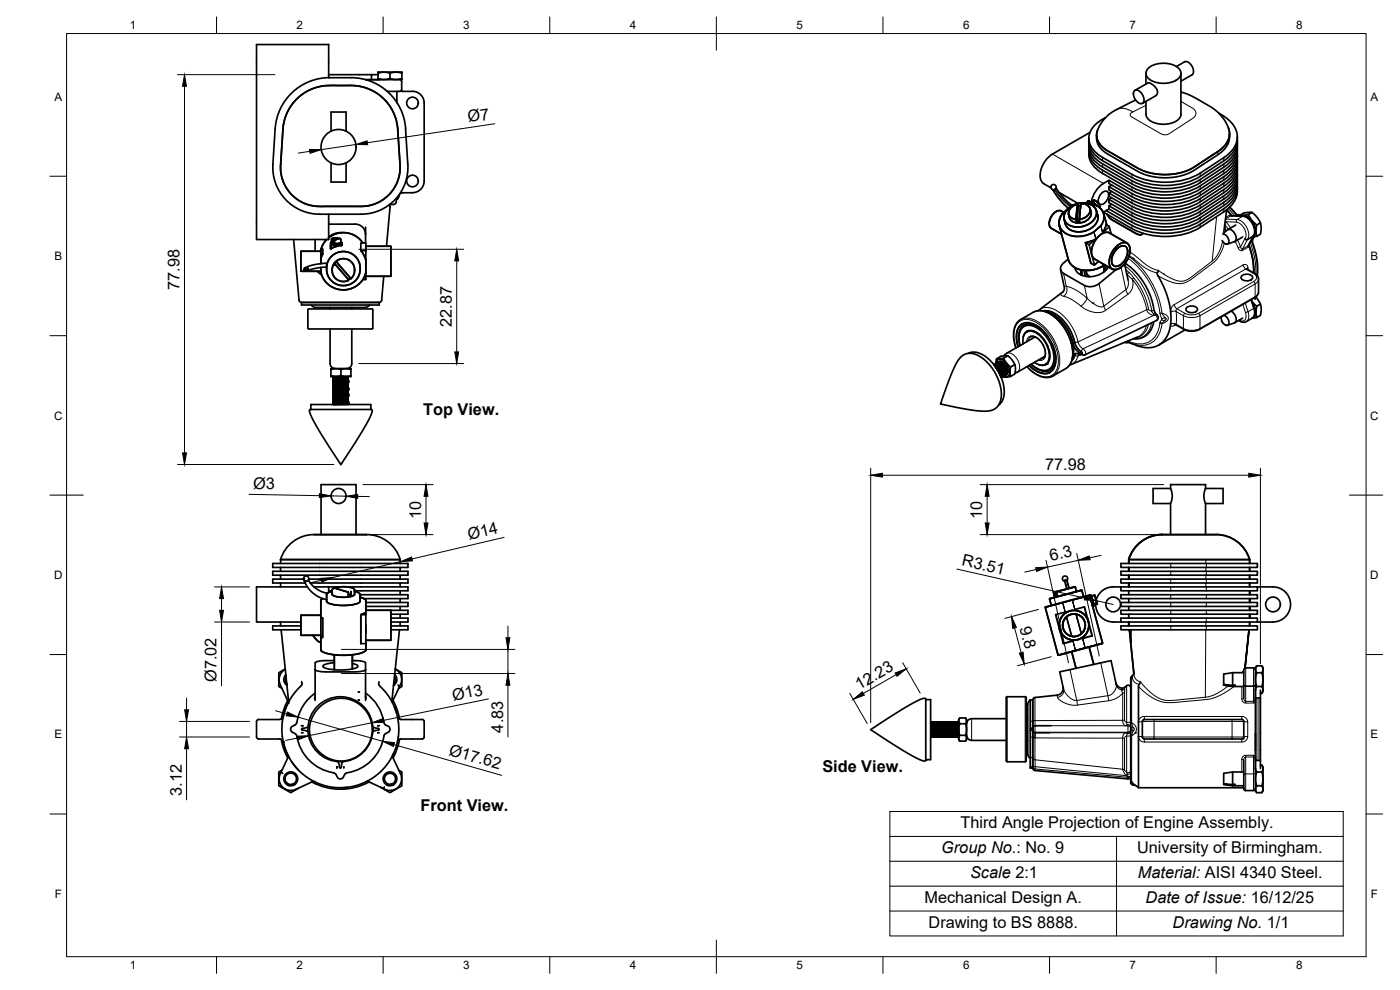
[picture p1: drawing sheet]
<svg xmlns="http://www.w3.org/2000/svg" width="420mm" height="297mm" viewBox="0 0 420 297" stroke-linecap="round" stroke-linejoin="round" font-family="sans-serif">
<defs><g id="words">
<g font-size="4.9">
<text x="140.6" y="36.7" transform="rotate(-8 140.6 36.7)">Ø7</text>
<text x="53.9" y="87" transform="rotate(-90 53.9 87)">77.98</text>
<text x="135.6" y="98" transform="rotate(-90 135.6 98)">22.87</text>
<text x="127" y="124.5">Top View.</text>
<text x="313.7" y="141.1">77.98</text>
<text x="76" y="146.8" transform="rotate(1 76 146.8)">Ø3</text>
<text x="126.4" y="155.8" transform="rotate(-90 126.4 155.8)">10</text>
<text x="294.8" y="155.8" transform="rotate(-90 294.8 155.8)">10</text>
<text x="140.8" y="162.1" transform="rotate(-13 140.8 162.1)">Ø14</text>
<text x="288.5" y="169.6" transform="rotate(13 288.5 169.6)">R3.51</text>
<text x="315.4" y="168.4" transform="rotate(-12 315.4 168.4)">6.3</text>
<text x="306" y="188.5" transform="rotate(75 306 188.5)">9.8</text>
<text x="64.9" y="204.6" transform="rotate(-90 64.9 204.6)">Ø7.02</text>
<text x="257.9" y="207.1" transform="rotate(-30 257.9 207.1)">12.23</text>
<text x="136.1" y="210.3" transform="rotate(-12 136.1 210.3)">Ø13</text>
<text x="151" y="219.8" transform="rotate(-90 151 219.8)">4.83</text>
<text x="134.5" y="226.4" transform="rotate(16 134.5 226.4)">Ø17.62</text>
<text x="246.8" y="231.7">Side View.</text>
<text x="54.5" y="238.8" transform="rotate(-90 54.5 238.8)">3.12</text>
<text x="126.2" y="243.3">Front View.</text>
<text x="288.2" y="248.5">Third Angle Projection of Engine Assembly.</text>
<text x="282.5" y="256">Group No.: No. 9</text>
<text x="341.3" y="256">University of Birmingham.</text>
<text x="291.1" y="263.4">Scale 2:1</text>
<text x="341.5" y="263.4">Material: AISI 4340 Steel.</text>
<text x="277.5" y="270.8">Mechanical Design A.</text>
<text x="343.8" y="270.8">Date of Issue: 16/12/25</text>
<text x="278.7" y="278.3">Drawing to BS 8888.</text>
<text x="351.9" y="278.3">Drawing No. 1/1</text>
</g>
<g font-size="3.5">
<text x="39" y="8.8">1</text>
<text x="89" y="8.8">2</text>
<text x="139" y="8.8">3</text>
<text x="189" y="8.8">4</text>
<text x="239" y="8.8">5</text>
<text x="289" y="8.8">6</text>
<text x="339" y="8.8">7</text>
<text x="389" y="8.8">8</text>
<text x="16.3" y="30.2">A</text>
<text x="411.3" y="30.2">A</text>
<text x="16.3" y="78">B</text>
<text x="411.3" y="78">B</text>
<text x="16.2" y="125.9">C</text>
<text x="411.2" y="125.9">C</text>
<text x="16.2" y="173.7">D</text>
<text x="411.2" y="173.7">D</text>
<text x="16.3" y="221.6">E</text>
<text x="411.3" y="221.6">E</text>
<text x="16.4" y="269.4">F</text>
<text x="411.4" y="269.4">F</text>
<text x="39" y="290.8">1</text>
<text x="89" y="290.8">2</text>
<text x="139" y="290.8">3</text>
<text x="189" y="290.8">4</text>
<text x="239" y="290.8">5</text>
<text x="289" y="290.8">6</text>
<text x="339" y="290.8">7</text>
<text x="389" y="290.8">8</text>
</g>
</g></defs>
<!-- layer: Visible -->
<g fill="none" stroke="#000" stroke-width=".51">
<path d="M355.5 18.6l-2.5 1.4M355.5 18.6a2.6 2.6 0 0 1 2.7 2.8l-.5 1.1-3.3 1.9M88.8 30l2.3-2 2.5-1.3 3-.9 2.9-.2 6.9 .1 2.5 .4 3.7 1.6 2.8 2.2 2.4 3.2 1.3 3.8 1 12.8-.1 2.2-.8 2.8-1.1 2.1-1.6 1.9-3 2-3.4 1.1-14 .1-1.8-.1-2.8-.7-2-1-2-1.8-1.7-2.1-.9-2-.6-2.2-.1-2.2 .7-10.7 .4-2.7 1.4-3.7zM89 29.7l2.9-2.2 3.4-1.4 3.1-.4 6.8-.1 3.1 .4 2.3 .7 2.4 1.2 2.4 2 2.3 3.1 1.4 3.6 1 13.1-.1 2.2-.8 2.8-1.1 2.1-1.6 1.9-3 2-3.4 1.1-14 .1-1.8-.1-2.8-.7-2-1-2-1.8-1.7-2.1-.9-2-.6-2.2-.1-2.2 1-13.2 1.4-3.7zM98.6 23.3v-9.9h-21.6v58.5h21.6v-7.6M98.6 22.4h12.9M98.9 23.3h6.5M98.9 23.3a16.4 16.4 0 0 0-16.3 15.3l-.7 10.7a14 14 0 0 0 14 15h12.5M99.4 39.4v-5.8h4.5v5.8M105.4 23.3a16.4 16.4 0 0 1 16.3 15.3M109.7 23.9h.5M113.5 23.7v-2.1l7.1 .1-.1 2.2h-10.3"/>
<path d="M113.5 22l1.3-.3 2.2 .3v1.5l-1.8 .4-1.7-.4M113.5 22.4h-2v1.5h-1.3M117 22l1.4-.3 2.2 .3M117 23.5l1.8 .4 1.8-.4M119.1 30.8h.1M119.1 27.4v3.4M120 23.9l.4 .2 .1 .4v2.3M120.3 27.3l.6 .1M120.5 26.8a1.18 1.18 0 0 1-1.5 .6h-2.8M120.7 27.4a6.7 6.7 0 0 1 5.1 .6 3.5 3.5 0 0 1 1.5 2.9v23.4a3.5 3.5 0 0 1-3.5 3.5h-3.1M121.7 38.6l.7 10.7a14 14 0 0 1-14 15M327.1 39.7l-11.2 6.5a7.8 7.8 0 0 0-3.6 7.6l.5 1 2.6 1.6"/>
<path d="M331.7 35.3a7.4 7.4 0 0 0-4.9 6.7 7.3 7.3 0 0 0 4.1 5.2l8.8 5.1a21.9 21.9 0 0 0 20.5-.4l7.1-4.6M340.4 27.3a1.41 1.41 0 0 1 2.1 .6l.8 1.6a1.13 1.13 0 0 1-.4 1.5 1.13 1.13 0 0 1-1.6-.4l-.7-.9-.4-1zM340.6 27.1l4-2.3 1.2 .5 1.3 1.4 .3 1-.3 .8-4.2 2.5M343.9 22v3.2M344.8 20.3a7.5 7.5 0 0 1 9.3 .6 2.19 2.19 0 0 1-1.2 3.2 7.6 7.6 0 0 1-8.6-1 1.96 1.96 0 0 1 .5-2.8zM354.4 22v12.3a4.2 4.2 0 0 1-4.3 2.9 6.5 6.5 0 0 1-5.9-1.9l-.3-1v-3.9M354.6 27.7l-.2-.1 3.6 1.4 5.3 3 1.9 1.4 1.5 1.6 1.2 1.7 .9 2 .2 1.6-.7 2.3-2 2.3-8.6 5.7-2.1 .9-2.8 .6-3 .3-2.7-.2-2.1-.4-2.4-.8-10.4-5.9-1.7-1.4-.9-1.1-.5-1.6 .1-1.5 .8-1.8 1.4-2 2.9-2.4 6.5-3.3M365.8 34a8.9 8.9 0 0 1 5.5 6.8 7.4 7.4 0 0 1-4 6.5M99.4 48.9v5.7h4.5v-5.7M119.3 59h.4M119.7 59l-.7 .9-.1 .8M120.9 57.8l-.8 .3-.4 .9"/>
<path d="M316 56.9l2.3 3.3 2.3 2.3-1.8 1.6M316.6 56.8l-.3 .1M316.7 56.7l.3-.4-.2-.6-.5-.3-.6 .1-.3 .6 .1 .5 .6 .3 .6-.1M317 56.5l-.4 .3M317 56.5h-.1M317 56.5l2 2.6 2.7 2.5M317.9 57.8l5.7 3.3M326.8 44.9a6.6 6.6 0 0 0 4.1 6.2l8.8 5a21.8 21.8 0 0 0 20.5-.3l7.1-4.7M330.7 57.8a1.11 1.11 0 0 1 1.6-.4 1.11 1.11 0 0 1 .4 1.6 2.47 2.47 0 0 1-2.6 2.3 2.48 2.48 0 0 1 .6-3.5zM367.3 58.8l-7.1 4.6a21.8 21.8 0 0 1-20.5 .4l-6.9-4M369 40.1v1.5a6.9 6.9 0 0 1-3.5 4.8l-7.3 4.8-2.5 1.2-4.7 .9-4.4-.2-2.5-.6-1.9-.7-10.5-6.1-1.2-1-1-1.3-.4-1.3v-1.5M371.3 46.8a7.5 7.5 0 0 1-4 7.2l-7.1 4.6a21.8 21.8 0 0 1-20.5 .4l-6.9-4v-.9a8.7 8.7 0 0 0-5.3 6.4"/>
<path d="M371.3 52.6a7.5 7.5 0 0 1-4 7.1l-7.1 4.7a21.8 21.8 0 0 1-20.5 .4l-6.9-4v-1l.9-.4M371.3 50.7a7.5 7.5 0 0 1-4 7.1l-7.1 4.7a21.8 21.8 0 0 1-20.5 .4l-6.9-4v-1l.9-.5M371.3 48.7a7.6 7.6 0 0 1-4 7.2l-7.1 4.6a21.8 21.8 0 0 1-20.5 .4l-6.9-3.9v-1l.9-.5M371.3 41.1a7.5 7.5 0 0 1-4 7.2l-7.1 4.6a21.8 21.8 0 0 1-20.5 .4l-8.8-5.1a6.8 6.8 0 0 1-4.1-6.7M371.3 43a7.5 7.5 0 0 1-4 7.2l-7.1 4.6a21.8 21.8 0 0 1-20.5 .4l-8.8-5.1a6.8 6.8 0 0 1-4.1-6.7M371.3 44.9a7.5 7.5 0 0 1-4 7.2l-7.1 4.6a21.9 21.9 0 0 1-20.5 .4l-8.8-5.1a6.8 6.8 0 0 1-4.1-6.7M371.3 54.5a7.5 7.5 0 0 1-4 7.2l-7.1 4.6M371.3 56.4a7.5 7.5 0 0 1-4 7.2l-7.1 4.6a21.8 21.8 0 0 1-20.5 .4l-8.5-4.9M371.3 42.5a7.4 7.4 0 0 1-4 6.7l-7.1 4.7a21.8 21.8 0 0 1-20.5 .3l-8.8-5a6.9 6.9 0 0 1-4.1-6.2M371.3 44.4a7.4 7.4 0 0 1-4 6.7M371.3 46.3a7.4 7.4 0 0 1-4 6.8l-7.1 4.6a21.8 21.8 0 0 1-20.5 .4l-6.9-4M371.3 48.2a7.4 7.4 0 0 1-4 6.8l-7.1 4.6a21.8 21.8 0 0 1-20.5 .4l-6.9-4"/>
<path d="M371.3 50.2a7.4 7.4 0 0 1-4 6.7l-7.1 4.6a21.8 21.8 0 0 1-20.5 .4l-6.9-4M371.3 52.1a7.4 7.4 0 0 1-4 6.7M371.3 54a7.4 7.4 0 0 1-4 6.7l-7.1 4.6a21.8 21.8 0 0 1-20.5 .4l-6.9-3.9M371.3 55.9a7.4 7.4 0 0 1-4 6.7M88.1 71.9l1.6 18.2 .3 .5 .5 .1M90.4 75.4h5.9M90.5 75.4l-.2 .1v5.7l.2 .2M94.6 71.9v3.5M96.3 76.3h.5v-1.6h-.5v3M96.3 77.7v1.4M96.3 77.7h.1M96.8 76.3l-.5 1.4"/>
<path d="M97.9 71.9l-.3 .5M98 71.9l-.9 1.1-.7 1.7M98.6 67.3l8-.1a3.1 3.1 0 0 1 3.1 3.1M98.7 71l-.1 .3 1.4-.8 1.9-.6h2.4l2.5 1 1.1 .9 1 1.1M99.2 77.2a5.1 5.1 0 0 1 7.2-.3 5.1 5.1 0 0 1 .4 7.1l-1.1 .9-1.3 .6-1.6 .2-1.3-.2-1.1-.6-1.3-1.1-.7-1-.4-1.5a6.1 6.1 0 0 1 1.2-4.1zM99.3 73.6l-.1 1.1M99.3 73.2l-.1 1.5M99.3 73.6h1.4M99.3 73.2v.4M99.3 73.6h.1M99.3 73.2l1.4 .4M99.5 72.6l-.2 .1v.5"/>
<path d="M99.5 71.7v1M99.5 72.7l.5 .3M100 73h.4M100.4 79.6v-.6l4.1 4.8v.3M100.5 72.1l1.5-.5 .3 .2v.9l-.6 .3h-1.3M100.6 72l-.2 .2v.9M101 78.6l4.3 5a3.4 3.4 0 0 0-.2-5.2 3.4 3.4 0 0 0-5.1 1.2l-.3 1.3 .1 1.1 1 1.6 1.8 .8h.9l1-.3M101 78.6l.3 .1M101 78.4v.2M101.1 73.6h1.4M101.4 71.7l-.1-.3h-.5l-1.3 .3 .4 .4v.9M101.8 71.5h.1"/>
<path d="M102.3 72.6l.2 .3M102.5 73.6h.1M102.5 69.8l-2.3 .4-1.6 .9M102.5 72.8v.8M102.5 73.2h.1M102.5 73.2l-1.8 .4M102.5 73.6l-1.7 .4-1.6 .7M102.6 73.2h.1M108.3 75.2l.9 1.3 .6 1.6M109.6 72.9h-1.3v2.3h1.3M109.7 75.2l.1 .1M109.7 68.2v4.7l.1 .1"/>
<path d="M109.8 73.9v9.9M109.8 73.1v.8M109.8 73.9h7.4M109.8 78.1h.1M116.8 61.5l.2 .6-1 11.8M117 61.3h1.2M117.2 73.9l.1 .1M117.3 74v8.7M118.9 60.6l-.2 .5-.5 .2M318.8 64.1l-.8 1.5-.2 1.6 2.9 10.8 .5 1.1 1.9 1.4 2.5 .7 2.7-.3 2.7-1.1M319.2 78.9a1.78 1.78 0 0 0 0 3.1M319.3 63.7l-1.2-.5-1.4 .5-1.3 1.4-.5 1.7 .1 1 .4 .6 3.2 1.9"/>
<path d="M319.7 67.2a4.4 4.4 0 0 0 5.8 2.1 4.6 4.6 0 0 0 4-4.7l-.7-2-1.2-1.1-1.7-.6-2.5 .2-2.2 .9-1.5 1.6-.4 1.5 .4 2.1M320.6 77.8l-1.5 1.2M321.7 61.8l-.1-.2-.4 .5M323.3 61.3l.1-.1 .2 .7M323.6 61.9l-.4 4.8-.4-.9M323.9 66l.2 .7M324 65.8l-.1 .2M324.3 61.8l-.7 .1M324.4 61.1h.1M324.4 61.1l-.5 4.8M324.4 61.1l1.3 .1 1.1 .8a3.1 3.1 0 0 1 .2 3.3 3.1 3.1 0 0 1-3 1.6 2.89 2.89 0 0 1-3.3-3.2l.7-1.4 2-1.1M325.8 72.8l1.6 6.2 1 .5 .2-.1"/>
<path d="M326.6 60.4l-.7 .5a5.2 5.2 0 0 1 5.4 3.3l.9 3.3M326.6 60.3l2.4 1.3M326.6 60.3v.1M326.7 60.3h.1M327.3 60.6l.8 .1 1.1 1M327.7 60.9l.3 .1M327.9 60.6l.6-.5 .7 .4 .8 1.1v.7M328.2 60.1l-.5 .5 .5-.5M328.2 60.1h.1M328.3 60.1v.1M328.9 71.6l-2.1 1.8-1-.6M328.9 71.6v.2"/>
<path d="M328.9 71.6l-3.1 1.2M328.9 71.8h.1M328.9 71.8a5 5 0 0 0-.7 5.6l.3 .3M329 61.6h.1M329.7 78.4l-1.2 1.1M330.9 69.8l.6-1 .4-1.4 1 .6-2 1.8 .1 .2M331 69.8h.1M331 70h.1M331 70l-.9 .5-1.1 1.3M331.1 79.8l.3 1.1-.2 .8M331.2 63.6l-.1 .1M331.3 79.5l.5 .7 .2 .8"/>
<path d="M331.5 79.4l-.5 .4M332.2 64.3l1.5 1.6 7 4 1.3 .6 1-.5M332.8 62.7l6.9 4M332.9 68l.6 2.2M333 69.9l5.6 3.4 .5 .9 .1 1.1-.9 2.6-.8 1.3-1.1 1-.9 .5-1 .2-.8-.2-5.2-3M333 69.9l-.7-.2-1.3 .3M333.7 61.3l-.9 .5v.9l-1.6 1M337.5 79.2l1.1 4.9M337.6 73.9l-.9-.1-.8 .3-1.6 1.7-.7 2.1 .1 1.1 .5 .7M337.7 79l1.5 1.1 2.1 2 2.5 3.6 1.5 3.2 1 4.1 1.3 2-.1 .7-.4 .4-21.6 10.4-1.1-.2M340 77.4h.1M340.2 77.6h.1"/>
<path d="M360.2 66.3a21.8 21.8 0 0 1-20.5 .4M366.8 72.2l1.1 1M367 70.2a1.98 1.98 0 0 1 1.5 3h-.6M367.1 70l1.3-1a2.18 2.18 0 0 1 2.6 2.1 1.15 1.15 0 0 1-.6 1.4l-2 .7M367.3 62.6l-7.1 4.7a21.8 21.8 0 0 1-20.5 .3l-7.7-4.4M367.6 67.3v.2M367.9 73.2h.1M368.1 63l1.7 1.8M368.1 63l-.9 6.9M369.1 62.1l2 2.2M369.6 64.7l3.7 .2 1.7 .9 .9 1.1 .6 1.5 .1 1.3-.5 1.1M370.9 67.5l-2.4 1.4"/>
<path d="M370.9 64.2l.6 .3M372.1 64.6l2.3-.2 1.4-.7-2.6 .3-1.1 .6-.1 .2M372.2 64.5h-.7l-.5 .3M372.6 64.8a3.4 3.4 0 0 1 3.8 2.7 2.67 2.67 0 0 1-.3 3.4M372.9 71.1l-2.3 1.4M374.6 64.4l1.1 1.7 1.5 1.4M374.8 73.4l1.1 4.1 .3 4.4M375.3 72.3l.6-.3v.7M375.8 63.7l1.4 1.5 1.1 1.7M375.8 72.5l1.4 5.3 .2 2.3-.1 2.6M376.1 70.8l-1.8 1.1-.7-.2M376.2 70.8l-1.5 2.8"/>
<path d="M376.4 71l-.5 1M377.2 70.9l-.3-1.4 .3-2 1.1-.6 .2 1.3-.2 2.1-1.1 .6-1.2 .2M90.4 81.4h5.9M90.5 90.7h23.3M90.5 90.7v.8h23.3v-.8M91.2 80.9h1.3M91.3 80.5h1.2v.6h-1.3zM91.4 80.5l2.8-1.1 3.8-.4v1.1l-2.9 .3-2.6 .8M92.7 92.7h17.9a1.08 1.08 0 0 1 1.3 .3M92.7 92.7l-.3 .3v5.4l.3 .3M93.4 91.5l.5 .5 .8 .2M94.7 92.3h14.9"/>
<path d="M95.2 81.4l1.3 1M96.3 80.3l.1 1.8M96.3 81.7l.7 1.9 1.7 1.9 1.9 1.1 2.3 .4 2.6-.4 1.8-1 1.5-1.6 1-2.2M99.1 92.3v.4M99.1 98.7v10.4M104.3 84.1h.2M105.2 83.4l-.7 .4M105.3 83.4v.2M105.6 98.7v10.4a1.49 1.49 0 0 1-1.5 1.5M105.6 92.3v.4M108.9 83.9h.7M109.8 81.7v.1"/>
<path d="M109.8 83.8l-.1 .1M110.9 91.5l-.5 .5-.8 .2M111.9 93v5.4M111.9 98.4a1.04 1.04 0 0 1-1.3 .3h-17.9M115.2 82.9l-.6 7.2-.3 .5-.5 .1M117.3 82.7l-.1 .2h-7.4M306.8 97.2a5.3 5.3 0 0 0-1.5 5.8l.3 1M308.4 99.3l-.4 .4M308.4 99.3h.1M308.8 99.2l-.7 .4M312.3 98.5a4 4 0 0 0-5.8-.3 6.2 6.2 0 0 0-.4 5.5 4.8 4.8 0 0 1 1.4-5.8 5.5 5.5 0 0 1 5.9 2.4 9.9 9.9 0 0 1 2.5 9.2 3.1 3.1 0 0 1-4.9 1l-1.5-1.2M313 93.3h1.6l1.3 .4 2 1.3 1.4 1.4 2.2 3.2 1.5 4.4 1.8 1.8v.3l-.6 .3"/>
<path d="M318.3 80.9l1.1 5.4-.4 1.3M319.1 87.5l-7.5 5.7M319.2 82l6.2 3.6M324.6 81l-.2 1.5M325.5 81.1v.8l.5 1M325.9 81.2l.3 1.1 .8 .7M332.6 80.1a6.4 6.4 0 0 1-9.5 1.3l-.5-1.1M334.9 80.9l-5.1 4.2-1.8 .9a3.8 3.8 0 0 1-2.6-.4M346.2 96.5l-.7 2.3-1.4 1.7-2 1-2 .1M347.6 81.2l-.3 .8v.4l2.6 5.4 1.4 5.1 .1 4.1-1 3.5-.7 1.3-1.3 1.3-1.5 .8-1.4 .4-2.4-.1-4.3-1.4-1.3-.1M355.6 99l-7.8 4.5M356.1 92.4a2.28 2.28 0 0 1 3.3 .3 1.51 1.51 0 0 1-2 1.1 1.05 1.05 0 0 1-1.2-.3 1.05 1.05 0 0 1-.1-1.1z"/>
<path d="M366.5 95l.3 1.5M366.8 96.5h.1M367.3 94.6a2.06 2.06 0 0 1 1.2 3l-.8-.1-.9-1M369.5 93.3a2.7 2.7 0 0 1 1.2 3.4l-2.3 .9M372.6 82.8a2.28 2.28 0 0 1 3.3 .3 1.51 1.51 0 0 1-2 1.2 1.05 1.05 0 0 1-1.1-.3 1.05 1.05 0 0 1-.2-1.2zM372.9 95.5l-2.3 1.3M374.1 80.7l2.6 1.4 .6 .6 .4 .7v4.5l-.4 .8-.6 .5-17.4 9.9-1.4 .3-1.5-.1-3.9-1.9M375.6 89.9l1 3.2v1l-.3 .9-.5 .5-2.1 1.1-.9 .1-1.1-.6M375.8 90.6l1.4 1.3M375.9 90.9a3.6 3.6 0 0 1 .4 4.3l-.4 .2M376.5 89.3l.2 .5M376.9 89.1l1.4 2.1"/>
<path d="M377.2 95.3l-.3-1.4 .3-2 1.1-.7 .2 1.4-.2 2-1.1 .7-1.4 .2M99.1 109.1a1.49 1.49 0 0 0 1.5 1.5M99.3 110.9l.1 2.1h5.9v-2.4h-5.9l-.1 .3 1.3-.3 1.7 .3 1.7-.3 1.3 .3M100.1 119.1l.1 .1M100.1 118.7l.1 .1M100.1 118.3h.1M100.1 118.1l.1 .1M100.1 117.7l.1 .1M100.1 117.3h.1M100.1 116.9h.1M100.1 116.4l.1 .1M100.1 116.3h.1"/>
<path d="M100.1 116l.1 .1M100.1 115.9h.1M100.1 115.5h.1M100.1 115l.1 .1M100.1 114.6h.1M100.1 114.2h.1M100.1 114l.1 .1M100.1 113.8h.1M100.1 113.6l.1 .1M100.1 113.2h.1M100.1 120h.1M100.1 119.9h.1"/>
<path d="M100.1 119.7h.1M100.1 119.6h.1M100.1 119.4l.1 .1M100.1 119.3h.1M100.1 119h.1M100.1 118.9h.1M100.1 118.6h.1M100.1 118.4l.1 .1M100.1 118l.1 .1M100.1 117.9h.1M100.1 117.6h.1M100.1 117.4l.1 .1"/>
<path d="M100.1 117.2h.1M100.1 117l.1 .1M100.1 116.7l.1 .1M100.1 116.6h.1M100.1 116.2h.1M100.1 115.7l.1 .1M100.1 115.6h.1M100.1 115.3l.1 .1M100.1 115.2h.1M100.1 114.9h.1M100.1 114.8h.1M100.1 114.5h.1"/>
<path d="M100.1 114.3l.1 .1M100.1 113.9h.1M100.1 113.5h.1M100.1 113.3l.1 .1M100.1 113.1h.1M100.1 113v.1M100.1 113.3h.1M100.1 113.6h.1M100.1 113.7v.1M100.1 114h.1M100.1 114.3h.1M100.1 114.7v.1"/>
<path d="M100.1 115h.1M100.1 115.3h.1M100.1 115.4v.1M100.1 115.7h.1M100.1 116h.1M100.1 116.1v.1M100.1 116.4h.1M100.1 116.8v.1M100.1 117h.1M100.1 117.1v.1M100.1 117.4h.1M100.1 117.7h.1"/>
<path d="M100.1 117.8v.1M100.1 118h.1M100.1 118.1h.1M100.1 118.4h.1M100.1 118.7h.1M100.1 118.8v.1M100.1 119.1h.1M100.1 119.4h.1M100.1 119.5v.1M100.1 119.8v.1M100.1 113h.1M100.2 113.1h.1"/>
<path d="M100.2 113.2v.1M100.2 113.4h.1M100.2 113.5h.1M100.2 113.7h.1M100.2 113.8h.1M100.2 113.9v.1M100.2 114.1h.1M100.2 114.2v.1M100.2 114.4h.1M100.2 114.5h.1M100.2 114.6v.1M100.2 114.8h.1"/>
<path d="M100.2 114.9v.1M100.2 115.1h.1M100.2 115.2v.1M100.2 115.4h.1M100.2 115.5h.1M100.2 115.6v.1M100.2 115.8h.1M100.2 115.9v.1M100.2 116.1h.1M100.2 116.2h.1M100.2 116.3v.1M100.2 116.5h.1"/>
<path d="M100.2 116.6v.1M100.2 116.8h.1M100.2 116.9v.1M100.2 117.1h.1M100.2 117.2h.1M100.2 117.3v.1M100.2 117.5h.1M100.2 117.6v.1M100.2 117.8h.1M100.2 117.9h.1M100.2 118.1h.1M100.2 118.2h.1"/>
<path d="M100.2 118.3v.1M100.2 118.5h.1M100.2 118.6h.1M100.2 118.8h.1M100.2 118.9h.1M100.2 119v.1M100.2 119.2h.1M100.2 119.3v.1M100.2 119.5h.1M100.2 119.6h.1M100.2 119.7v.1M100.2 119.9h.1"/>
<path d="M100.2 119.9l-.1 .1M100.2 119.8h-.1M100.2 119.6l-.1 .1M100.2 119.5h-.1M100.2 119.4h-.1M100.2 119.2l-.1 .1M100.2 119.1h-.1M100.2 118.9l-.1 .1M100.2 118.8h-.1M100.2 118.6l-.1 .1M100.2 118.5l-.1 .1M100.2 118.4h-.1"/>
<path d="M100.2 118.2l-.1 .1M100.2 118.1h-.1M100.2 117.9l-.1 .1M100.2 117.8h-.1M100.2 117.7h-.1M100.2 117.5l-.1 .1M100.2 117.4h-.1M100.2 117.2l-.1 .1M100.2 117.1h-.1M100.2 117h-.1M100.2 116.8h-.1M100.2 116.7h-.1"/>
<path d="M100.2 116.5l-.1 .1M100.2 116.4h-.1M100.2 116.2l-.1 .1M100.2 116.1h-.1M100.2 116h-.1M100.2 115.8l-.1 .1M100.2 115.7h-.1M100.2 115.5l-.1 .1M100.2 115.4h-.1M100.2 115.3h-.1M100.2 115.1l-.1 .1M100.2 115h-.1"/>
<path d="M100.2 114.8l-.1 .1M100.2 114.7h-.1M100.2 114.5l-.1 .1M100.2 114.4l-.1 .1M100.2 114.3h-.1M100.2 114.1l-.1 .1M100.2 114h-.1M100.2 113.8l-.1 .1M100.2 113.7h-.1M100.2 113.5l-.1 .1M100.2 113.4l-.1 .1M100.2 113.3h-.1"/>
<path d="M100.2 113.1l-.1 .1M102.3 110.9v1.8l-1.3 .3-1.7-.3M102.3 112.7l1.3 .3 1.7-.3M102.6 113h-2.5M104.1 113l-4 .1M104.4 119.9h-4.2M104.4 119.7l-4.2 .1M104.4 119.6h-4.2M104.4 119.4l-4.2 .1M104.4 119.3l-4.2 .1M104.4 119.2h-4.2M104.4 119l-4.2 .1"/>
<path d="M104.4 118.9h-4.2M104.4 118.7l-4.2 .1M104.4 118.6h-4.2M104.4 118.4l-4.2 .1M104.4 118.3l-4.2 .1M104.4 118.2h-4.2M104.4 118l-4.2 .1M104.4 117.9h-4.2M104.4 117.7l-4.2 .1M104.4 117.6l-4.2 .1M104.4 117.4l-4.2 .1M104.4 117.3l-4.2 .1"/>
<path d="M104.4 117.2h-4.2M104.4 117l-4.2 .1M104.4 116.9l-4.2 .1M104.4 116.7l-4.2 .1M104.4 116.6l-4.2 .1M104.4 116.4l-4.2 .1M104.4 116.3l-4.2 .1M104.4 116.2h-4.2M104.4 116l-4.2 .1M104.4 115.9l-4.2 .1M104.4 115.7l-4.2 .1M104.4 115.6l-4.2 .1"/>
<path d="M104.4 115.5h-4.2M104.4 115.3l-4.2 .1M104.4 115.2l-4.2 .1M104.4 115l-4.2 .1M104.4 114.9l-4.2 .1M104.4 114.8h-4.2M104.4 114.6l-4.2 .1M104.4 114.5h-4.2M104.4 114.3l-4.2 .1M104.4 114.2l-4.2 .1M104.4 114.1h-4.2M104.4 113.9l-4.2 .1"/>
<path d="M104.4 113.8h-4.2M104.4 113.6l-4.2 .1M104.4 113.5h-4.2M104.4 113.3l-4.2 .1M104.4 113.2l-4.2 .1M104.4 113.1h-4.2M104.4 120h-4.2M104.4 119.8l-4.2 .1M104.4 119.7h-4.2M104.4 119.5l-4.2 .1M104.4 119.3h-4.2M104.4 119.1l-4.2 .1"/>
<path d="M104.4 119h-4.2M104.4 118.8l-4.2 .1M104.4 118.5l-4.2 .1M104.4 118.3h-4.2M104.4 118.1l-4.2 .1M104.4 117.8l-4.2 .1M104.4 117.5l-4.2 .1M104.4 117.3h-4.2M104.4 117.1l-4.2 .1M104.4 116.8l-4.2 .1M104.4 116.6h-4.2M104.4 116.3h-4.2"/>
<path d="M104.4 116.1l-4.2 .1M104.4 115.9h-4.2M104.4 115.6h-4.2M104.4 115.4l-4.2 .1M104.4 115.2h-4.2M104.4 114.9h-4.2M104.4 114.7l-4.2 .1M104.4 114.6h-4.2M104.4 114.4l-4.2 .1M104.4 114.2h-4.2M104.4 114l-4.2 .1M104.4 113.9h-4.2"/>
<path d="M104.4 113.7l-4.2 .1M104.4 113.4l-4.2 .1M104.4 113.2h-4.2M104.4 113l-4.2 .1M104.4 119.9h.1M104.4 119.7h.1M104.4 119.6h.1M104.4 119.4l.1 .1M104.4 119.3h.1M104.4 119.2h.1M104.4 119h.1M104.4 118.9h.1"/>
<path d="M104.4 118.7l.1 .1M104.4 118.6h.1M104.4 118.4l.1 .1M104.4 118.3h.1M104.4 118.2h.1M104.4 118l.1 .1M104.4 117.9h.1M104.4 117.7l.1 .1M104.4 117.6h.1M104.4 117.4l.1 .1M104.4 117.3l.1 .1M104.4 117.2h.1"/>
<path d="M104.4 117l.1 .1M104.4 116.9h.1M104.4 116.7l.1 .1M104.4 116.6h.1M104.4 116.4l.1 .1M104.4 116.3l.1 .1M104.4 116.2h.1M104.4 116l.1 .1M104.4 115.9h.1M104.4 115.7l.1 .1M104.4 115.6h.1M104.4 115.5h.1"/>
<path d="M104.4 115.3l.1 .1M104.4 115.2h.1M104.4 115l.1 .1M104.4 114.9h.1M104.4 114.8h.1M104.4 114.6l.1 .1M104.4 114.5h.1M104.4 114.3l.1 .1M104.4 114.2h.1M104.4 114.1h.1M104.4 113.9h.1M104.4 113.8h.1"/>
<path d="M104.4 113.6l.1 .1M104.4 113.5h.1M104.4 113.3l.1 .1M104.4 113.2h.1M104.4 113.1h.1M104.4 113v.1M104.4 113.3h.1M104.4 113.4v.1M104.4 113.6h.1M104.4 113.7v.1M104.4 114v.1M104.4 114.3h.1"/>
<path d="M104.4 114.4v.1M104.4 114.6h.1M104.4 114.7v.1M104.4 115h.1M104.4 115.3h.1M104.4 115.4v.1M104.4 115.7h.1M104.4 116h.1M104.4 116.1v.1M104.4 116.3h.1M104.4 116.4h.1M104.4 116.7h.1"/>
<path d="M104.4 116.8v.1M104.4 117h.1M104.4 117.1v.1M104.4 117.3h.1M104.4 117.4h.1M104.4 117.5v.1M104.4 117.7h.1M104.4 117.8v.1M104.4 118h.1M104.4 118.1v.1M104.4 118.4h.1M104.4 118.5v.1"/>
<path d="M104.4 118.7h.1M104.4 118.8v.1M104.4 119.1v.1M104.4 119.4h.1M104.4 119.5v.1M104.4 119.8v.1M104.4 120h.1M104.5 113h-.1M104.5 119.9l-4.4 .1M104.5 119.7l-4.4 .1M104.5 119.6l-4.4 .1M104.5 119.5h-4.4"/>
<path d="M104.5 119.3l-4.4 .1M104.5 119.2l-4.4 .1M104.5 119l-4.4 .1M104.5 118.9l-4.4 .1M104.5 118.8h-4.4M104.5 118.6l-4.4 .1M104.5 118.5l-4.4 .1M104.5 118.3l-4.4 .1M104.5 118.2l-4.4 .1M104.5 118.1h-4.4M104.5 117.9l-4.4 .1M104.5 117.8h-4.4"/>
<path d="M104.5 117.6l-4.4 .1M104.5 117.5l-4.4 .1M104.5 117.4h-4.4M104.5 117.2l-4.4 .1M104.5 117.1h-4.4M104.5 116.9l-4.4 .1M104.5 116.8h-4.4M104.5 116.6l-4.4 .1M104.5 116.5l-4.4 .1M104.5 116.4h-4.4M104.5 116.2l-4.4 .1M104.5 116.1h-4.4"/>
<path d="M104.5 115.9l-4.4 .1M104.5 115.8l-4.4 .1M104.5 115.6l-4.4 .1M104.5 115.5l-4.4 .1M104.5 115.4h-4.4M104.5 115.2l-4.4 .1M104.5 115.1l-4.4 .1M104.5 114.9l-4.4 .1M104.5 114.8l-4.4 .1M104.5 114.7h-4.4M104.5 114.5l-4.4 .1M104.5 114.4l-4.4 .1"/>
<path d="M104.5 114.2l-4.4 .1M104.5 114.1l-4.4 .1M104.5 113.9l-4.4 .1M104.5 113.8l-4.4 .1M104.5 113.7h-4.4M104.5 113.5l-4.4 .1M104.5 113.4l-4.4 .1M104.5 113.2l-4.4 .1M104.5 113.1l-4.4 .1M104.5 119.8l-4.4 .1M104.5 119.5l-4.4 .1M104.5 119.1h-4.4"/>
<path d="M104.5 118.8l-4.4 .1M104.5 117.8l-4.4 .1M104.5 117.7h-4.4M104.5 117.1l-4.4 .1M104.5 116.8l-4.4 .1M104.5 116.7h-4.4M104.5 116.1l-4.4 .1M104.5 116h-4.4M104.5 115.7h-4.4M104.5 115.4l-4.4 .1M104.5 115h-4.4M104.5 114.7l-4.4 .1"/>
<path d="M104.5 114h-4.4M104.5 113.7l-4.4 .1M104.5 113.3h-4.4M104.5 113.1h.1M104.5 113.2v.1M104.5 113.4h.1M104.5 113.5h.1M104.5 113.7h.1M104.5 113.8h.1M104.5 113.9v.1M104.5 114.1h.1M104.5 114.4h.1"/>
<path d="M104.5 114.5h.1M104.5 114.8h.1M104.5 114.9v.1M104.5 115.1h.1M104.5 115.2h.1M104.5 115.4h.1M104.5 115.5h.1M104.5 115.6v.1M104.5 115.8h.1M104.5 115.9v.1M104.5 116.1h.1M104.5 116.2h.1"/>
<path d="M104.5 116.4h.1M104.5 116.6v.1M104.5 116.8h.1M104.5 117.1h.1M104.5 117.2h.1M104.5 117.4h.1M104.5 117.5h.1M104.5 117.6v.1M104.5 117.8h.1M104.5 117.9h.1M104.5 118.1h.1M104.5 118.2h.1"/>
<path d="M104.5 118.5h.1M104.5 118.6h.1M104.5 118.9h.1M104.5 119v.1M104.5 119.2h.1M104.5 119.3h.1M104.5 119.5h.1M104.5 119.6h.1M104.5 119.7v.1M104.5 119.9h.1M104.5 119.1h-.1M104.5 117.7h-.1"/>
<path d="M104.5 117.2l-.1 .1M104.5 116.8h-.1M104.5 116h-.1M104.5 115.5l-.1 .1M104.5 115h-.1M104.5 113.7h-.1M104.5 113.3h-.1M104.5 119.9l-.1 .1M104.5 119.8h-.1M104.5 119.6l-.1 .1M104.5 119.5h-.1M104.5 119.3l-.1 .1"/>
<path d="M104.5 119.2l-.1 .1M104.5 118.9l-.1 .1M104.5 118.8h-.1M104.5 118.6l-.1 .1M104.5 118.5h-.1M104.5 118.3l-.1 .1M104.5 118.2l-.1 .1M104.5 118.1h-.1M104.5 117.9l-.1 .1M104.5 117.8h-.1M104.5 117.5h-.1M104.5 117.4h-.1"/>
<path d="M104.5 117.1h-.1M104.5 116.9l-.1 .1M104.5 116.7h-.1M104.5 116.5l-.1 .1M104.5 116.4h-.1M104.5 116.2l-.1 .1M104.5 116.1h-.1M104.5 115.8l-.1 .1M104.5 115.7h-.1M104.5 115.4h-.1M104.5 115.2l-.1 .1M104.5 115.1l-.1 .1"/>
<path d="M104.5 114.8l-.1 .1M104.5 114.7h-.1M104.5 114.5l-.1 .1M104.5 114.4h-.1M104.5 114.2l-.1 .1M104.5 114.1l-.1 .1M104.5 114h-.1M104.5 113.8l-.1 .1M104.5 113.5l-.1 .1M104.5 113.4h-.1M104.5 113.1l-.1 .1M288.2 107.3l.6-.6a5.2 5.2 0 0 1 6.5 1.1l1.8 1.9 1.6 2.3 1.2 2.8 .6 2.7a4.6 4.6 0 0 1-3.4 5.7l-2 .2-2.4-.2-10.4-2 3.3-9.3 1.4-2.8z"/>
<path d="M290.6 106a6 6 0 0 1 6.6 2.2 12.8 12.8 0 0 1 3.9 11.4l-.8 1.4-.6 .5M298.3 109.4l1.1 .2 1.1 1.2 .4 1.3-.4 1.1 .3-1.1-.5-1.4-1.1-1.1zM298.3 109.5l.6-.1 .6 .3 1 1 .4 1.3-.1 .9-.3 .3M298.3 109.5l1.2 .4 .8 1 .4 1.4-.2 .9M298.3 109.4l.5-.1 .6 .2 1.1 1.1 .5 1.5-.1 .7-.3 .4M298.3 109.5l.6-.1 .6 .2 1 1.1 .4 1.3v.7l-.4 .5M298.3 109.4h.1M298.3 109.5l1.2 .3 .9 1 .4 1.2v.7l-.3 .5M298.4 109.5l.7 .2 1.1 1 .5 1.3-.3 1.2M298.4 109.5l.9 .4 .8 .9 .5 1.2-.1 1.2M298.4 109.5l1 .5 .7 .9 .5 1.3-.2 1M298.4 109.6l1 .3 .8 .9 .4 1.4-.2 .9"/>
<path d="M298.4 109.6l.9 .3 .8 1 .5 1.3-.2 .9M298.4 109.6l1.1 .6 .7 1 .3 1.1-.1 .8M298.4 109.4l1.2 .2 .9 1 .5 1.5-.1 .6-.3 .4M298.4 109.4l.6-.2 .6 .3 1.1 1.2 .4 1.5-.4 .9M298.4 109.6l.9 .5 .9 1 .3 1.1-.1 .9M298.4 109.4l.5-.2 .8 .3 1 1.1 .4 1.8-.5 .8M298.4 109.6h.1M298.4 109.7l.9 .4 .7 .8 .5 1.1-.1 1M298.5 109.4l1.1 .1 1.2 1.3 .3 1.3-.3 1M298.5 109.5h-.1M298.5 109.5h.1M298.5 109.7l.7 .4 .9 1.1 .3 .8v1l-.1-1.1-.3-.9-.6-.7z"/>
<path d="M298.5 109.4h1l1.2 1.2 .4 1.4-.1 .7-.3 .3M298.5 109.3l.5-.1 .6 .2 1.1 1.1 .5 1.5-.1 .7-.3 .4M298.5 109.3l-.1 .1M298.5 109.3h.1M298.5 109.3l.6-.1 .7 .3 1 1 .4 1.4v.7l-.4 .5M298.5 109.4h-.1M298.6 109.5l-.1 .2 .8 .5 .8 1 .4 1.8M298.6 109.5h-.1M298.6 109.8l.8 .6 .6 .8 .3 1.6M298.6 109.4l.6-.2 .6 .3 1 1 .4 1.8-.4 .7M298.6 109.7v.1M298.6 109.9l.7 .5 .7 .9 .4 1.6"/>
<path d="M298.6 109.5l-.1 .2M298.6 109.5h.1M298.7 109.2l-.4 .3M298.7 109.2l1.1 .3 1.1 1.3 .3 1.5-.4 .7M298.7 109.3h1l1.1 1.1 .5 1.4-.1 .8-.4 .4M298.7 110l1.1 1.2 .4 1.5-.4-1.5-1.1-1.2M298.7 109.5l-.1 .2M298.7 109.2l1.1 .1 1.1 1 .5 1.6-.1 .7-.3 .4M298.7 109.3l1.1 .1 1 1 .5 1.4-.1 .8-.3 .3M298.7 109.2l1.1 .1 1.1 1.1 .5 1.4-.1 .9-.3 .3M298.7 109.6v.3M298.7 109.2h.1"/>
<path d="M298.7 109.2v.1M298.8 109.5l-.1 .6 1.1 1.1 .5 1.5M298.8 109.1l.5-.1 .8 .3 .9 1 .5 1.5-.1 .8-.4 .4M298.8 109.2l-.3 .2M298.8 109.2l1 .1 1.1 1.1 .5 1.4-.1 .7-.3 .4M298.8 109.2l-.2 .2M298.8 109.1h.1M298.8 109.1l1.1 .1 1.2 1.3 .4 1.5-.4 .9M298.8 109.1l-.2 .3M298.9 110.2l.8 1.1 .4 1.1M298.9 109.1l.2-1.4 1.2-.8 1.9-.2 1.2 .9 1.2 1.8M298.9 109.2h.1"/>
<path d="M298.9 109.2h1.1l1.2 1.3 .3 1.6-.4 .7M298.9 110.3l.8 .9 .4 1.2M298.9 109.2l-.2 .3M298.9 109.3l-.1 .2M298.9 109.1a1.37 1.37 0 0 1 1-1.4 1.37 1.37 0 0 1 1.6 .7 3.9 3.9 0 0 1 1.3 4.2 1.22 1.22 0 0 1-1.7 .3M298.9 109.1h-.1M298.9 109.1h.1M298.9 110.3l.7 .8 .5 1.2-.4-1zM298.9 109.4l.2-.4h.9l1.2 1.2 .5 1.4-.1 .8-.3 .3M298.9 109.1l.7-.1 .6 .2 1 1.1 .4 1.4-.1 .8-.3 .3M298.9 109.8l.1 .7M299 109.2l-.1 1"/>
<path d="M299 109l.6-.1 .5 .2 .7 .6 .7 .9 .2 1-.1 .9-.4 .3-.8-.2M299 109.2l-.1 .1M299 109.1l.7-.1 .5 .3 1 1.1 .4 1.6-.2 .6-.4 .3M299 109.5v.3M299 109l.5-.1 .7 .2 1 1.1 .5 1.4-.1 .8-.3 .4M299 109.2v.1M299 109h.1M299 109.1v.1M299.1 109.4l.2 1.5v-.1M299.1 109.2l1-.7 .7 .3 .7 .7 .8 1.8-.1 .8-.4 .4M299.1 109l-.1 .1M299.1 109h1.1l1.2 1.3 .4 1.6-.4 .8"/>
<path d="M299.1 110.6l.8 1.4M299.1 109l1.1 .1 1 1 .5 1.5-.1 .8-.3 .3M299.1 109l-.2 .2M299.1 109v.2M299.2 108.9h.9l1.2 1 .6 1.6-.1 .8-.3 .4 .3-1.1-.6-1.6-1-1-.7-.1-.3 .2M299.2 109l.5-.1 .6 .2 1.1 1.2 .4 1.5-.5 .9M299.2 109.8v.3M299.2 109.2l-.2 .2M299.2 110.7l.7 1.2M299.2 110.1v.1M299.2 110.3l.1 .2M299.2 108.9l-.4 .4"/>
<path d="M299.2 108.9h.1M299.2 110.8l.6 1M299.2 108.9h1.1l1.2 1.2 .4 1.3v.8l-.4 .5M299.3 110.8l.5 1M299.3 109.2l-.2 .6M299.3 110.5l.1 .2M299.3 109.2h-.1M299.3 109.4l.1 1M299.3 109.3l-.1 .2M299.3 108.8l.7-.1 .6 .3 1 1.1 .4 1.3-.1 .9-.3 .3M299.3 109.6l.1 .4M299.3 108.8l.4-.1 .8 .3 1.1 1.2 .4 1.5-.4 .9"/>
<path d="M299.4 108.8l.6-.1 .5 .1 1.1 1.2 .5 1.8-.5 .8M299.4 109l-.1 .2M299.4 109h-.1M299.4 108.9l.5-.1 .6 .2 1.1 1.1 .4 1.6-.4 .9M299.4 110.8l.5 .9M299.4 110.4l.1 .3M299.4 110l.1 .4M299.4 109.3v.3M299.4 108.8l.5-.1 .7 .2 1 1 .5 1.5-.1 .8-.3 .4M299.4 109v.3M299.4 108.8h.1M299.4 109.1v.1"/>
<path d="M299.5 110.6l.6 1.1M299.5 110.3l.1 .3M299.5 108.8l1.1 .3 1 1.1 .4 1.2-.4 1.1M299.5 108.8l.6-.1 .6 .3 1 1.1 .4 1.6-.4 .8M299.5 108.7h.9l1.3 1.2 .5 1.4-.1 .8-.3 .4M299.5 108.7h.1M299.5 108.7l1.2 .1 1.1 1.3 .4 1.5-.4 .9M299.5 108.8l1.1 .1 1.1 1.2 .4 1.6-.4 .8M299.6 108.8l-.2 .3M299.6 108.8l.5-.2 .6 .2 1.1 1.3 .4 1.5-.4 .8M299.6 110.7l.5 .9M299.6 108.9l-.1 .2"/>
<path d="M299.6 108.8h1.1l1.2 1.3 .3 1.7-.4 .6h-.3M299.6 108.7h1l1.2 1.1 .5 1.4v.8l-.4 .4M299.7 108.7h.9l1.3 1.2 .4 1.3-.1 .7-.3 .5M299.7 108.6l-.4 .3 .6-.1 .6 .3 1.2 1.5 .2 1.3-.4 .7M299.7 108.6l.5-.1 .7 .2 1.1 1.1 .4 1.4-.1 .9-.3 .3M299.7 108.7l.6-.1 .6 .2 1 1.1 .4 1.5-.4 1M299.7 108.6l.6-.1 .6 .2 1.1 1.2 .4 1.6-.4 .9M299.7 108.6h.1M299.7 111.7l.1 .1M299.8 108.6l.6-.2 .5 .2 1.3 1.5M299.8 111.7l.2 .3M299.8 108.5l.6-.1 .8 .4"/>
<path d="M299.8 108.5h.1M300 111.7l.5 .6M300 112.1l.1 .1M300 111.6l.2 .3M300 112l.2 .1M300.1 112.2l.5 .4M300.1 112.4h.1M300.1 111.6l.2 .2M300.1 112.1l.2 .2M300.2 112.6h.1M300.2 112.5l.2 .1M300.2 111.9l.2 .1"/>
<path d="M300.3 111.8l.3 .3M300.3 112.3l.5 .3M300.3 112.7l.2 .1M300.3 112.6l.5 .4h-.3M300.4 112l.1 .1M300.4 112.9h.1M300.5 113.1h.2M300.5 112.1l.3 .2M300.5 113.1v.1M300.5 112.3h.1M300.5 112.6l.8 .1M300.5 113.2h.1"/>
<path d="M300.6 113.2h-.1M300.6 113.2h.1M300.6 112.1l.2 .1M300.6 112.6h.3M300.6 112.4l.3 .1M300.7 112.8h.1M300.7 113h.1M300.7 113.1l-.2 .1M300.8 112.7h.1M300.8 113.1h.1M300.8 112.4h.8M300.8 112.3h.2"/>
<path d="M300.9 113l.3-.4 .1-.7-.4-1.4-1.1-1.1-.7-.3-.5 .1 1.2 .2 1.1 1.2 .4 1.5-.1 .6-.4 .4M300.9 113l-.5 .1M300.9 112.6h.7M300.9 112.5h.1M300.9 113h.1M300.9 112.9l-.5 .1M301 112.6l.1 .1M301 112.8h.3M301 112.5h.3M301.1 112.9l-.5 .1M301.1 112.6h.1M301.1 112.5l.6 .1"/>
<path d="M301.1 112.9h.1M301.2 112.8l-.1 .1M301.2 107.5l.8 1.4 1.3 1.2M301.2 112.4l.1 .1M301.2 112.8v.1M301.2 112.7h.1M301.3 112.3l.1 .1M301.3 112.8h.1M301.4 112.7h.1M301.5 112.7h-.3M301.5 112.7h.1M301.7 112.5h-.1"/>
<path d="M301.8 112.5h.1M301.9 112.4v.1M301.9 112.4l-.2 .2M302 112.4h.1M302 112.3l.3-.3 .1-.8-.5-1.4-.9-1-1.1-.2 .6-.1 .7 .4 .7 .8 .4 .9v1.4l-1.2 .7M302.5 106.8l-1.3 .7-2.1 .2M303.3 113l-.2-1.2 .2-1.7 1.3-.7 .2 1.1-.2 1.7-1.3 .8-1.4 .2-.9-.2M304.9 104.4l-.6-2.2-.1-1.8 .2-2 .5-1.2 1.4-1.3 4.3-2.5 2.2-.1 2.4 .9 2.6 2.1 2.2 3 1.2 2.7 .8 3.8-.4 2.5-.4 .9-.9 1.1-4.5 2.6-2 .4-1.4-.3-1.6-.8-2.6-2.2M305.5 104.1a6.3 6.3 0 0 1 .8-6.6 4.6 4.6 0 0 1 5.9 1 12.2 12.2 0 0 1 4.4 11.2 3.4 3.4 0 0 1-5.4 1.8l-2.4-1.9M305.8 101.1v.3M307.1 103.2a2.9 2.9 0 0 1 1.9-3.9 7 7 0 0 1 5.7 5.7 3.3 3.3 0 0 1-1.5 4.5 3.6 3.6 0 0 1-2.8-.8M307.1 101.2a2.45 2.45 0 0 1 1.6-2 2.45 2.45 0 0 1 2.6 .7 8.5 8.5 0 0 1 3.6 8.2 2.2 2.2 0 0 1-3.1 1.3"/>
<path d="M308.9 109.6a5.8 5.8 0 0 0 6.3 2.1M309.3 101.1a3.5 3.5 0 0 1 3.8 2.6l.6 1.8a2.08 2.08 0 0 1-.7 2.1M310.6 101.1l-8.5 4.9-.8 .8M313.6 106.9l-9 5M314.1 109.3l-.5 .1M314.4 109l-.6 .3M314.5 101a7.1 7.1 0 0 0-6.4-3.7 3.4 3.4 0 0 0-2.3 3.8M315.8 103.1a7.1 7.1 0 0 1 0 7.4 3.7 3.7 0 0 1-4.8 0M316.8 106.3a4 4 0 0 1-2.5 5.1h-1.3l-1.4-.5-2.1-1.6M321.9 107.4a11.6 11.6 0 0 0-3.2-10.8l-2.7-2.3-2.1-.8 1.8 .7 1.6 1.1 1.7 1.6 1.4 2 1.1 2.5 1 2.9 1.8 1.9-.2 .2-.8-.3-.7 .1-.4 .4-.4 .8M322.8 106.1l-1.2 2.2M341.3 101.1l-20.3 8.4"/>
<path d="M93 122.9h18.3a.49 .49 0 0 1 .5 .3 .49 .49 0 0 1-.2 .6l-.9 2-2.1 3.9-6.3 9.7-7.4-11.6-1.7-3.3-.3-1zM93.3 122.9v-1.5h18v1.5M100.1 121.1l.1 .1M100.1 121h.1M100.1 120.8l.1 .1M100.1 120.7h.1M100.1 120.6h.1M100.1 120.4h.1M100.1 120.3h.1M100.1 120.1l.1 .1M100.1 120.1h.1M100.1 120.5v.1"/>
<path d="M100.1 121.1h.1M100.1 121.2v.1M100.2 121.3l-.1 .1M100.2 120v.1M100.2 120.2h.1M100.2 120.3h.1M100.2 120.4v.1M100.2 120.6h.1M100.2 120.7v.1M100.2 120.9h.1M100.2 121v.1M100.2 121.2h.1"/>
<path d="M100.2 121.3h.1M100.2 121.2h-.1M100.2 121.1h-.1M100.2 120.9l-.1 .1M100.2 120.8h-.1M100.2 120.6l-.1 .1M100.2 120.5h-.1M100.2 120.3l-.1 .1M100.2 120.2l-.1 .1M100.2 120.1h-.1M104.4 121.3h-4.2M104.4 121.1l-4.2 .1"/>
<path d="M104.4 121l-4.2 .1M104.4 120.8l-4.2 .1M104.4 120.7l-4.2 .1M104.4 120.6h-4.2M104.4 120.4l-4.2 .1M104.4 120.3h-4.2M104.4 120.1l-4.2 .1M104.4 120l-4.2 .1M104.4 121.2l-4.2 .1M104.4 121h-4.2M104.4 120.7h-4.2M104.4 120.5l-4.2 .1"/>
<path d="M104.4 120.4h-4.2M104.4 120.2l-4.2 .1M104.4 121.3h.1M104.4 121.1l.1 .1M104.4 121h.1M104.4 120.8l.1 .1M104.4 120.7h.1M104.4 120.6h.1M104.4 120.4l.1 .1M104.4 120.3h.1M104.4 120.1l.1 .1M104.4 120.1h.1"/>
<path d="M104.4 120.2v.1M104.4 120.4h.1M104.4 120.5v.1M104.4 120.8h.1M104.4 121.1h.1M104.4 121.2v.1M104.5 121.3l-4.4 .1M104.5 121.2h-4.4M104.5 121l-4.4 .1M104.5 120.9l-4.4 .1M104.5 120.7l-4.4 .1M104.5 120.6l-4.4 .1"/>
<path d="M104.5 120.5h-4.4M104.5 120.3l-4.4 .1M104.5 120.2l-4.4 .1M104.5 120l-4.4 .1M104.5 121.2l-4.4 .1M104.5 120.8h-4.4M104.5 120.5l-4.4 .1M104.5 120.1h-4.4M104.5 120v.1M104.5 120.2h.1M104.5 120.3h.1M104.5 120.5h.1"/>
<path d="M104.5 120.7v.1M104.5 120.9h.1M104.5 121.2h.1M104.5 121.3v.1M104.5 121.2h-.1M104.5 121l-.1 .1M104.5 120.9l-.1 .1M104.5 120.8h-.1M104.5 120.6l-.1 .1M104.5 120.5h-.1M104.5 120.3l-.1 .1M104.5 120.2h-.1"/>
<path d="M104.5 120.1h-.1M351.3 146.6h-5.2v4.5h5.2M351.3 146.6l.5 2-.5 2.5M351.3 146.6v-1.2h10.5v1.2M351.3 151.1v9.3M361.8 146.6h5.3v4.5h-5.3M361.8 146.6l-.5 2 .5 2.5M361.8 151.1v9.3M81.9 169.1h40.5v1.2h-40.5zM81.9 171.4h40.5v1.2h-40.5zM84.2 167.9h35.9M84.2 167.9v1.2"/>
<path d="M84.2 170.3v1.1M84.2 172.6v1.2M84.2 174.9v1.2M91.1 173.8h-9.2v1.1h9.7M91.2 174.1l.1 .1a.82 .82 0 0 0 1.2-.1M91.2 174.1a9.2 9.2 0 0 0 6.8 5.8M91.2 174.1h.1M92.2 176.1h-15.2v10.5h13.3M92.5 174.1h.1M92.6 174l1.9 2.3 1.7 1.1 1.8 .6v.5M92.7 173.8h29.7v1.1h-29.2M94.2 176.1h7.8"/>
<path d="M94.3 160.4h15.7zM94.3 160.4a10.5 10.5 0 0 0-10.1 7.5M96.4 160.4v-15h10.4v15M96.9 179.6l-.6 .5M98.6 176.1v1.7M98.6 177.3h1.1M99.7 177.4l-1.6 .7-.1 2.3a3.5 3.5 0 0 0 3.1 1.2 11.5 11.5 0 0 0 6.9-1l.1-2.3-.4-.4-1.3-.5M100.4 176.4h.1M101.2 176.2l2.4-.1 2.3 .4 .5 .4v1.4a3.9 3.9 0 0 1-3.4 .9l-1.6-.1a1.86 1.86 0 0 1-1.7-.8v-1.4l.7-.5 4 1.3M101.3 176.2l-.3 .1v.3M104.1 176.1h18.3v1.2h-16M104.3 177.6l.2 .2v1"/>
<path d="M105.3 177.5v1.2l-.8-.4M108.1 178.4h14.3v1.2h-13.2M108.1 179.2l1.1 .4 .6 .5M110 160.4a10.5 10.5 0 0 1 10.1 7.5M120.1 167.9v1.2M120.1 170.3v1.1M120.1 172.6v1.2M120.1 174.9v1.2M120.1 177.3v1.1M120.1 179.6v1.2M315 179.8l.5 1.9M315.1 179.6l-.1 .2"/>
<path d="M316.6 177.6l-.4 .3 .4 1.3M317.2 177.5l-.7 .3 .3 1 .5-.3M320.2 174.1l.2-.4-.1-.5-.4-.3h-.5l-.4 .3-.2 .5 .3 .5 .4 .2M320.9 176.5l-.8-2.5-.6 .3 .6 2.4M323 177.5l-.3-1.4h-.2l-5.4 1.4 .3 1.2M325.2 179.1l-.7-2-9.4 2.5M326.9 178.6l.2 .1M326.9 178.6l-13.2 3.6 3.9 14.4 13.3-3.6-3.8-14.3M327.1 178.7l.4 1.5M327.1 178.7h.1M327.4 178.6l-.3 .1M327.4 178.6l.7 2.2a.59 .59 0 0 1 .3 .6 .59 .59 0 0 1-.5 .5"/>
<path d="M328.5 178.6l.7 2.1M328.5 178.6l-.9 .2M336.4 176.1a6.6 6.6 0 0 0-6.3 1.9l-1.1 2M336.4 169.1h41v1.2h-41zM336.4 171.4h41v1.2h-41zM336.4 173.8h41v1.1h-41zM336.4 176.1h41v1.2h-41zM336.4 178.4h41v1.2h-41zM338.8 167.9h36.2M338.8 167.9v1.2v-1.2M338.8 170.3v1.1v-1.1M338.8 172.6v1.2v-1.2"/>
<path d="M338.8 174.9v1.2v-1.2M338.8 177.3v1.1M338.8 179.6v1.2M348.8 160.4h16.2M348.8 160.4a10.5 10.5 0 0 0-10.1 7.5M365 160.4a10.5 10.5 0 0 1 10 7.5M375 177.3v1.1v-1.1M375 179.6v1.2v-1.2M375 167.9v1.2M375 170.3v1.1M375 172.6v1.2M375 174.9v1.2"/>
<path d="M377.4 176.1h4.6a5.3 5.3 0 0 1 5.3 5.3 5.3 5.3 0 0 1-5.3 5.2M84.2 186.6v1.2M84.4 189l2.1 21.8M90.3 187.8h-8.4v1.2h8.4M90.3 190.5l.2 .1M90.4 190.6h5.9M90.4 184.6h5.9M90.5 184.6l-.2 .1v5.8M93.9 190.6l1.2 1.5 1.2 .7M94.6 198.9v11.3M96.3 191.3v3.8l1.8 1 3.3 .5 3.8-.1 3.1-.5 1-.5 .5-.4M96.3 180.1v11.2"/>
<path d="M96.3 185.5h.5M96.3 185.1l.5 .4M96.3 185.1h.1M96.8 185.5v5.8h-.5M100.3 198.2l-4.1 .1-1.2 .2-.4 .4M100.3 196.5v4.5M100.4 198.8l-2.4 .4a1.06 1.06 0 0 0-1.1 .8 7.8 7.8 0 0 0 5.1 1 11.6 11.6 0 0 0 5.2-.8l.2-.3a1.63 1.63 0 0 0-1.6-.8M105.7 198.2l3.1 .2 .9 .5v11.3M105.7 196.5v4.2M108.3 184.4v8.7h1.3M108.3 184.4h1.3M109.8 180.8h12.6v1.2h-12.6"/>
<path d="M109.8 183.6v11.5M109.8 180.1v3.5M109.8 183.1h7.4l.1 .1M109.8 192.1h7.4M109.8 183.6l-1.5 .8M109.8 184.4h-.1M109.8 192.9l-.1 .2M117.2 183.1h5.2v1.2h-5.1M117.3 185.4h5.1v1.2h-5.1M117.3 187.8h5.1v1.2h-5.1M117.3 183.2v8.7M117.3 191.9l-.1 .2"/>
<path d="M119.9 189l-2.2 21.6M120.1 182v1.1M120.1 184.3v1.1M120.1 186.6v1.2M319.7 183.9v-.3l-2.9 .8 2.3 8.7 .1-.2M320.1 185.1l1.5 5.8M321.6 195.5l1.3 5M321.9 192.1l-.3 .4-2.5 .6M322.6 183.1v-.2l2.9-.8 2.3 8.7M323 184.3l1.5 5.8M324.8 191.3l.6 .1M325.5 191.4h-.6"/>
<path d="M326.9 194.1l1.4 5.3M327.4 180.1l.1 .1M327.5 180.2l.4 1.5M327.6 190.7l.2 .1M327.8 190.8l-2.3 .6M328.8 181.4a5.3 5.3 0 0 0 5.3 5.2M329.2 180.7l.1 .5-1 .2M329.2 180.7l-.1 .2-.9 .3M329.3 181.2l-1 .3M334.1 186.6h2.3M336.4 180.8h41v1.2h-41zM336.4 183.1h41v1.2h-41z"/>
<path d="M336.4 185.4h41v1.2h-41zM336.4 187.8h41v1.2h-41zM338.8 186.6v1.2v-1.2M338.8 182v1.1M338.8 184.3v1.1M338.9 189l.4 3.9v-3.9v3.9l1 8.9M339.3 192.9l1 9.5M374.8 189l-1.1 11zM375 182v1.1v-1.1M375 184.3v1.1v-1.1M375 186.6v1.2M377.1 199.8a4.2 4.2 0 0 0-.3 2.9v4.3"/>
<path d="M377.4 186.6h4.6M378.7 199.8l.4 .6v7l-.4 .7M85 215a1.17 1.17 0 0 1-1.1 .9h-5.6a.98 .98 0 0 0-1.3 .5v4.7a1.29 1.29 0 0 0 1.6 .6h5.3a2.09 2.09 0 0 1 1.4 2.2l1.1 2.8M85.6 200.7l-.7 .4a1.47 1.47 0 0 0-1.2 1.7v1.8a1.29 1.29 0 0 0 .9 1.9M85.6 200.8a3.5 3.5 0 0 0-1.5 4.6l2.4 5.2-1.5 4.4M85.8 202.4a2.08 2.08 0 0 0 .3 3.2M85.8 202.9a1.72 1.72 0 0 0 .2 2.1M86 205l.1 .2M86 205v.1M86 205.1l.1 .2M86.3 210.2a18 18 0 0 0-1.9 5.5M89.1 216.7l-.4 .7-1.2 .7-.3 .6 .3 .8 1.2 .7 .4 .7"/>
<path d="M90.4 217.7h.4M90.5 219.9h.4M90.5 204.5l.1 .9-.4 .5a17.5 17.5 0 0 0-5.5 15.1M92.4 218.1l-1.1 .4a.46 .46 0 0 0-.6-.1 .46 .46 0 0 0-.1 .6l1.8 .5M94.6 208.7l-.2 .9M94.6 208a13.2 13.2 0 0 0-5.5 8.7M109.7 200.9l-.9 .5-2.2 .2h-9.7l-1.9-.4-.4-.3M109.7 208.7l.2 .9M109.7 208a13.2 13.2 0 0 1 5.5 8.7M111.9 218.1l1.4 .4a.33 .33 0 0 1 .4 .1 .33 .33 0 0 1 0 .4l-1.8 .5M113.4 219.9h.4M113.4 217.7h.5"/>
<path d="M113.8 204.6l-.1 .8 .3 .5a17.5 17.5 0 0 1-3.8 28.5 17.5 17.5 0 0 1-25.5-13.4M115.2 216.7l.3 .7 1.3 .7 .3 .7-.3 .7-1.3 .7-.3 .7M118 210.2a18 18 0 0 1 1.9 5.5M118.1 205.6h.1M118.3 212.1l.7 1.8M118.4 202.9a1.66 1.66 0 0 1-.2 2.2M118.4 202.4a2.06 2.06 0 0 1-.3 3.3M118.6 200.7l1.1 .6a1.55 1.55 0 0 1 .9 2.1v1.2a1.33 1.33 0 0 1-1 2M118.6 200.8a3.5 3.5 0 0 1 1.4 5M119.3 215a1.17 1.17 0 0 0 1.1 .9h5.6a1.01 1.01 0 0 1 1.3 .5v4.7a1.26 1.26 0 0 1-1.6 .6h-5.3a1.12 1.12 0 0 0-1.1 .9M119.4 205.6l.6 .3-2.2 4.5v.5M261.3 218.9l9.4-6 5.9-3.2a.77 .77 0 0 1 1.1-.1 .77 .77 0 0 1 .1 1.1v17.3a.49 .49 0 0 1-.3 .5 .49 .49 0 0 1-.6-.3l-4.9-2.4z"/>
<path d="M277.8 209.9h1.5v18h-1.5M279.3 216.7h.1M279.3 216.7l.1 4.4M279.3 216.7l.1 .1M279.4 216.8l.1 4.3M279.4 216.8h.1M279.5 216.7v4.4M279.5 216.7l-.1 .1M279.5 216.7h.1M279.5 216.7v.1M279.5 216.8l.1 4.3M279.5 216.8h.1"/>
<path d="M279.6 216.8v4.3M279.6 216.7v.1M279.6 216.7h.1M279.6 216.7l.1 4.4M279.6 216.7l.1 .1M279.7 216.8v4.3M279.7 216.8h.1M279.7 216.8l.1 4.3M279.7 216.7l.1 4.4M279.7 216.7v.1M279.7 216.7h.1M279.8 216.7v4.4"/>
<path d="M279.8 216.7v.1M279.8 216.8l.1 4.3M279.8 216.8h.1M279.9 216.7l.1 4.4M279.9 216.7l-.1 .1M279.9 216.7h.1M279.9 216.7l.1 .1M280 216.8v4.3M280 216.8h.1M280 216.8l.1 4.3M280 216.7l.1 4.4M280 216.7v.1"/>
<path d="M280 216.7h.1M280.1 216.7v4.4M280.1 216.7v.1M280.1 216.8l.1 4.3M280.1 216.8h.1M280.2 216.7l-.1 .1M280.2 216.7h.1M280.2 216.7l.1 4.4M280.2 216.7v.1M280.2 216.8l.1 4.3M280.2 216.8h.1M280.3 216.8v4.3"/>
<path d="M280.3 216.7v.1M280.3 216.7h.1M280.3 216.7l.1 4.4M280.3 216.7l.1 .1M280.4 216.8v4.3M280.4 216.8h.1M280.4 216.8l.1 4.3M280.5 216.7v4.4M280.5 216.7l-.1 .1M280.5 216.7h.1M280.5 216.7v.1M280.5 216.8l.1 4.3"/>
<path d="M280.5 216.8h.1M280.6 216.7l.1 4.4M280.6 216.7l-.1 .1M280.6 216.7v.1M280.6 216.8l.1 4.3M280.6 216.8h.1M280.7 216.8l.1 4.3M280.7 216.7l.1 4.4M280.7 216.7v.1M280.7 216.7h.1M280.8 216.7v4.4M280.8 216.7v.1"/>
<path d="M280.8 216.8l.1 4.3M280.8 216.8h.1M280.9 216.7l-.1 .1M280.9 216.7h.1M280.9 216.7l.1 4.4M280.9 216.7v.1M280.9 216.8l.1 4.3M280.9 216.8h.1M281 216.8l.1 4.3M281 216.7l.1 4.4M281 216.7l.1 .1M281 216.7v.1"/>
<path d="M281.1 216.8l.1 4.3M281.1 216.8h.1M281.2 216.7v4.4M281.2 216.7l-.1 .1M281.2 216.7h.1M281.2 216.7v.1M281.2 216.8l.1 4.3M281.2 216.8h.1M281.3 216.8v4.3M281.3 216.7l.1 4.4M281.3 216.7v.1M281.3 216.7h.1"/>
<path d="M281.3 216.7l.1 .1M281.4 216.8v4.3M281.4 216.8h.1M281.4 216.8l.1 4.3M281.5 216.7v4.4M281.5 216.7l-.1 .1M281.5 216.7v.1M281.5 216.8l.1 4.3M281.5 216.8h.1M281.6 216.7l.1 4.4M281.6 216.7l-.1 .1M281.6 216.7h.1"/>
<path d="M281.6 216.7v.1M281.6 216.8l.1 4.3M281.6 216.8h.1M281.7 216.8v4.3M281.7 216.7v.1M281.7 216.7h.1M281.7 216.7l.1 4.4M281.7 216.7l.1 .1M281.8 216.8l.1 4.3M281.8 216.8h.1M281.9 216.7v4.4M281.9 216.7l-.1 .1"/>
<path d="M281.9 216.7h.1M281.9 216.7l.1 4.4M281.9 216.7v.1M281.9 216.8l.1 4.3M281.9 216.8h.1M282 216.8v4.3M282 216.7l.1 4.4M282 216.7v.1M282 216.7h.1M282 216.7l.1 .1M282.1 216.8l.1 4.3M282.1 216.8h.1"/>
<path d="M282.2 216.7v4.4M282.2 216.7l-.1 .1M282.2 216.7h.1M282.2 216.7v.1M282.2 216.8l.1 4.3M282.2 216.8h.1M282.3 216.8v4.3M282.3 216.7l.1 4.4M282.3 216.7v.1M282.3 216.7h.1M282.3 216.7l.1 .1M282.4 216.8v4.3"/>
<path d="M282.4 216.8h.1M282.4 216.8l.1 4.3M282.4 216.7l.1 4.4M282.4 216.7v.1M282.4 216.7h.1M282.4 216.7l.1 .1M282.5 216.8l.1 4.3M282.5 216.8h.1M282.6 216.7v4.4M282.6 216.7l-.1 .1M282.6 216.7h.1M282.6 216.7l.1 4.4"/>
<path d="M282.6 216.7v.1M282.6 216.8l.1 4.3M282.6 216.8h.1M282.7 216.8v4.3M282.7 216.7l.1 4.4M282.7 216.7v.1M282.7 216.7h.1M282.7 216.7l.1 .1M282.8 216.8l.1 4.3M282.8 216.8h.1M282.9 216.7l.1 4.4M282.9 216.7v4.4"/>
<path d="M282.9 216.7v.1M282.9 216.7l-.1 .1M282.9 216.8l.1 4.3M282.9 216.8h.1M283 216.8v4.3M283 216.7l.1 4.4M283 216.7v.1M283 216.7h.1M283 216.7l.1 .1M283.1 216.8v4.3M283.1 216.8h.1M283.1 216.8l.1 4.3"/>
<path d="M283.1 216.7v.1M283.1 216.7h.1M283.2 216.7v4.4M283.2 216.7v.1M283.2 216.8l.1 4.3M283.2 216.8h.1M283.3 216.8v4.3M283.3 216.7l.1 4.4M283.3 216.7l.1 .1M283.3 216.7l-.1 .1M283.4 216.8v4.3M283.4 216.8h.1"/>
<path d="M283.4 216.8l.1 4.3M283.4 216.7l.1 4.4M283.4 216.7v.1M283.4 216.7h.1M283.4 216.7l.1 .1M283.5 216.8l.1 4.3M283.5 216.8h.1M283.6 216.7v4.4M283.6 216.7l-.1 .1M283.6 216.7h.1M283.6 216.7l.1 4.4M283.6 216.7v.1"/>
<path d="M283.6 216.8l.1 4.3M283.6 216.8h.1M283.7 216.8v4.3M283.7 216.7l.1 4.4M283.7 216.7v.1M283.7 216.7l.1 .1M283.8 216.8v4.3M283.8 216.8h.1M283.8 216.8l.1 4.3M283.8 216.7l.1 4.4M283.8 216.7v.1M283.8 216.7h.1"/>
<path d="M283.9 216.7l.1 4.4M283.9 216.7v.1M283.9 216.8l.1 4.3M283.9 216.8h.1M284 216.8v4.3M284 216.7v.1M284 216.7h.1M284 216.7l.1 4.4M284 216.7l.1 .1M284.1 216.8v4.3M284.1 216.8h.1M284.1 216.8l.1 4.3"/>
<path d="M284.1 216.7l.1 4.4M284.1 216.7v.1M284.1 216.7h.1M284.2 216.7v4.4M284.2 216.7v.1M284.2 216.8l.1 4.3M284.2 216.8h.1M284.3 216.7l.1 4.4M284.3 216.7l-.1 .1M284.3 216.7h.1M284.3 216.7v.1M284.3 216.8l.1 4.3"/>
<path d="M284.3 216.8h.1M284.4 216.8v4.3M284.4 216.7l.1 4.4M284.4 216.7v.1M284.4 216.7h.1M284.4 216.7l.1 .1M284.5 216.8v4.3M284.5 216.8h.1M284.5 216.8l.1 4.3M284.6 216.7l-.1 .1M284.6 216.7h.1M284.6 216.7v4.4"/>
<path d="M284.6 216.7v.1M284.6 216.8l.1 4.3M284.6 216.8h.1M284.7 216.7l.1 4.4M284.7 216.7l-.1 .1M284.7 216.7h.1M284.7 216.7l.1 .1M284.8 216.8v4.3M284.8 216.8h.1M284.8 216.8l.1 4.3M284.8 216.7l.1 4.4M284.8 216.7v.1"/>
<path d="M284.8 216.7h.1M284.9 216.7v4.4M284.9 216.7v.1M284.9 216.8l.1 4.3M284.9 216.8h.1M285 216.7l.1 4.4M285 216.7l-.1 .1M285 216.7h.1M285 216.7l.1 .1M285.1 216.8v4.3M285.1 216.8h.1M285.1 216.8l.1 4.3"/>
<path d="M285.1 216.7l.1 4.4M285.1 216.7l.1 .1M285.1 216.7v.1M285.2 216.8l.1 4.3M285.2 216.8h.1M285.3 216.7l-.1 .1M285.3 216.7h.1M285.3 216.7v4.4M285.3 216.7v.1M285.3 216.8l.1 4.3M285.3 216.8h.1M285.4 216.8v4.3"/>
<path d="M285.4 216.7v.1M285.4 216.7h.1M285.4 216.7l.1 4.4M285.4 216.7l.1 .1M285.5 216.8v4.3M285.5 216.8h.1M285.5 216.8l.1 4.3M285.6 216.7v4.4M285.6 216.7v.1M285.6 216.7l-.1 .1M285.6 216.8l.1 4.3M285.6 216.8h.1"/>
<path d="M285.7 216.7l.1 4.4M285.7 216.7l-.1 .1M285.7 216.7h.1M285.7 216.7v.1M285.7 216.8l.1 4.3M285.7 216.8h.1M285.8 216.8l.1 4.3M285.8 216.7l.1 4.4M285.8 216.7v.1M285.8 216.7h.1M285.9 216.7v4.4M285.9 216.7v.1"/>
<path d="M285.9 216.8l.1 4.3M285.9 216.8h.1M286 216.7l-.1 .1M286 216.7h.1M286 216.7l.1 4.4M286 216.7v.1M286 216.8l.1 4.3M286 216.8h.1M286.1 216.8l.1 4.3M286.1 216.7l.1 4.4M286.1 216.7v.1M286.1 216.7h.1"/>
<path d="M286.1 216.7l.1 .1M286.2 216.8l.1 4.3M286.2 216.8h.1M286.3 216.7v4.4M286.3 216.7l-.1 .1M286.3 216.7h.1M286.3 216.7v.1M286.3 216.8l.1 4.3M286.3 216.8h.1M286.4 216.8v4.3M286.4 216.7l.1 4.4M286.4 216.7v.1"/>
<path d="M286.4 216.7h.1M286.4 216.7l.1 .1M286.5 216.8v4.3M286.5 216.8h.1M286.5 216.8l.1 4.3M286.5 216.7v.1M286.5 216.7h.1M286.6 216.7v4.4M286.6 216.7v.1M286.6 216.8l.1 4.3M286.6 216.8h.1M286.7 216.7l-.1 .1"/>
<path d="M286.7 216.7h.1M286.7 216.7l.1 4.4M286.7 216.7v.1M286.7 216.8l.1 4.3M286.7 216.8h.1M286.8 216.8l.1 4.3M286.8 216.7l.1 4.4M286.8 216.7v.1M286.8 216.7h.1M286.9 216.7v4.4M286.9 216.7v.1M286.9 216.8l.1 4.3"/>
<path d="M286.9 216.8h.1M287 216.7l-.1 .1M287 216.7h.1M287 216.7l.1 4.4M287 216.7v.1M287 216.8l.1 4.3M287 216.8h.1M287.1 216.8v4.3M287.1 216.7l.1 4.4M287.1 216.7v.1M287.1 216.7h.1M287.1 216.7l.1 .1"/>
<path d="M287.2 216.8v4.3M287.2 216.8h.1M287.2 216.8l.1 4.3M287.3 216.7v4.4M287.3 216.7l-.1 .1M287.3 216.7h.1M287.3 216.7v.1M287.3 216.8l.1 4.3M287.3 216.8h.1M287.4 216.7l.1 4.4M287.4 216.7l.1 .1M287.4 216.7l-.1 .1"/>
<path d="M287.5 216.8v4.3M287.5 216.8h.1M287.5 216.7l.1 4.4M287.5 216.7v.1M287.5 216.7h.1M287.5 216.7l.1 .1M287.6 216.8l.1 4.3M287.6 216.8h.1M287.6 216.8l.1 4.2M287.7 216.7v.9M287.7 216.7h.1M287.7 216.7l-.1 .1"/>
<path d="M288 215.4l-.3 .5v5.9l.3 .6M289.8 215.4l.3 .9-.3 .9M289.8 215.4l.3 .5v5.9l-.3 .6M289.8 215.4h-1.8l-.3 .7 .3 1.1M291.6 215.6h10.4M291.6 215.6a1.49 1.49 0 0 0-1.5 1.5M302 209.2l5.7-.2a1.01 1.01 0 0 1 .3 1.3v17a1.01 1.01 0 0 1-.3 1.2l-5.4 .1a1.04 1.04 0 0 1-.3-1.3zM308 215.6h.4M309.2 210v20.4h.7M309.2 210h.7M309.2 219.1h.7M309.2 210a3.3 3.3 0 0 0-.8 3.2v12.4a2.03 2.03 0 0 0 .8 2"/>
<path d="M309.9 219.1l.3 .5 .5 .2M309.9 210v20.4M309.9 210v9.1M309.9 219.1v11.3M310.7 219.9l-.1 1.5M310.7 219.9h4.2M315.4 217.7h-4.7l-.5 .3-.3 .5h-.7M319 206l-.1 1.4-1.1 1-7.2 .9-.5 .2-.2 .5M334.9 204.8l.7 1.2 1.1 .5M335 205.5l-1.6-7.3-15.3 3.4 1.1 5.2M336.7 206.5v.5M339.3 206.3l-.2-.5-.5-.2-1.9 .9"/>
<path d="M339.6 202.9l-.3 .6v30.5M340.3 201.8l-.2 .6-.5 .5M341.7 216.6v19.8M341.7 216.6h.1M342.2 204.6l-.5 1.2v10.8M342.8 216.5v4.6M342.9 216.4a1.18 1.18 0 0 1 1.6-.5h27.5a1.01 1.01 0 0 1 1.3 .5v4.7a1.26 1.26 0 0 1-1.7 .6h-27.1a1.23 1.23 0 0 1-1.6-.6M367.2 202.3l2.7-.5v3.8l-2.7-.2zM367.2 205.4v.2l2.7 .4M368.1 205.5h-.9l2.7 .5M369.9 201.8h3.4M369.9 206h3.4"/>
<path d="M370.6 205.6v.2h-.7M370.6 205.5l-.7 .1M373.3 205.6v3.8M373.7 200.1v.3M376.8 207v19.9M376.8 207v2.4h1.5v17.4M376.8 201l-.4-.6h-2.5a1.29 1.29 0 0 0-.6 1.7l.1 3.6 2.9 .2 .5-.3M377.1 206l-.3 1.1M377.1 206h1.6l.1 .2 .2 1.2-.3 .7h-.4M377.1 206l-.3-2.1 .3-2h1.6l.3 1.5-.3 2.6M377.1 201.9l-.3-1.1 .3-1h1.6l.3 .8-.3 1.3M378.3 207.1v2.3"/>
<path d="M84.3 231.7l.5 .3M84.3 231.7a3.5 3.5 0 0 0 .3 4.3 3.5 3.5 0 0 0 4.1 .9l5.1-2.4M84.4 221.8a18 18 0 0 0 2 5.6M84.6 231.1h-.1a1.55 1.55 0 0 0-.8 2.1v1.2a1.37 1.37 0 0 0 1 2l1.4 .8a1.48 1.48 0 0 0 2.4-.1l1.1-.6M86 234.8l.8 .9M86 234.8v.1M86 234.8l.4 .8M86 234.8a1.73 1.73 0 0 1 .2-2.5 1.73 1.73 0 0 1 2.5 .5 1.73 1.73 0 0 1-.7 2.4l.4 .2M86.4 235.6l.4 .1M86.4 235.2l1.6 .4M86.4 226.7l.6 1M86.5 235.3v.3"/>
<path d="M86.5 227.2l-2.2 4.5M86.5 226.7v.5M87.5 228.5l2.1 2.6M88 235.3l-.4 .1M88 235.6l-1.2 .1M88.1 235.3v.3M88.4 235.4a2.08 2.08 0 0 0 .3-3.2 2.08 2.08 0 0 0-3.1 .3 2.08 2.08 0 0 0 .8 3.1M88.4 235.4l-.4 .2M93.8 234.5h.5M101.1 230.2v.3M101.4 228.5l.4 1.2a.46 .46 0 0 0 0 .5 .46 .46 0 0 0 .5 .2l.5-1.9M103.2 230v.5"/>
<path d="M104.3 236.2l-2.2 .2M110 234.5h.5l4.6 2.1 .3-.5M110.8 234.6a18 18 0 0 1-17.2 0M115.2 220.9a13.8 13.8 0 0 1-11.4 11.1l-.9 1.3-.6 .4-.8-.2-1.1-1.5a13.8 13.8 0 0 1-11.3-11.1M115.8 234.7l.4 .9M115.8 234.7l.8 1M115.8 234.8a1.66 1.66 0 0 1 .3-2.5 1.66 1.66 0 0 1 2.4 .5 1.66 1.66 0 0 1-.7 2.4M116.2 235.1l1.2 .2M116.3 235.3v.3M117.4 235.3l.4 .3M117.8 235.2l.4 .2M117.8 235.2l-.4 .1"/>
<path d="M117.9 235.2v.4M118.2 225.9l-.4 1.2 2.4 5.1a3.5 3.5 0 0 1-.9 4.1 3.5 3.5 0 0 1-4.2 .3M119.7 231.1a1.56 1.56 0 0 1 .9 2.1v1.2a1.37 1.37 0 0 1-1 2l-1.4 .8a1.4 1.4 0 0 1-2.3 0l-1.7-1M119.9 221.8a18 18 0 0 1-1.9 5.6M279.3 221.1h.1M279.5 221.1h-.1M279.5 221.1h.1M279.6 221.1h-.1M279.6 221.1h.1M279.7 221.1h.1M279.8 221.1h.1M279.9 221.1h-.1"/>
<path d="M279.9 221.1h.1M280 221.1h.1M280.1 221.1h.1M280.2 221.1h-.1M280.2 221.1h.1M280.3 221.1h.1M280.4 221.1h.1M280.5 221.1h.1M280.6 221.1h-.1M280.6 221.1h.1M280.7 221.1h.1M280.8 221.1h.1"/>
<path d="M280.9 221.1h-.1M280.9 221.1h.1M281 221.1h.1M281.1 221.1h.1M281.2 221.1h-.1M281.2 221.1h.1M281.3 221.1h-.1M281.3 221.1h.1M281.4 221.1h.1M281.5 221.1h.1M281.6 221.1h-.1M281.6 221.1h.1"/>
<path d="M281.7 221.1h.1M281.8 221.1h.1M281.9 221.1h-.1M281.9 221.1h.1M282 221.1h.1M282.1 221.1h.1M282.2 221.1h-.1M282.2 221.1h.1M282.3 221.1h-.1M282.3 221.1h.1M282.4 221.1h.1M282.5 221.1h.1"/>
<path d="M282.6 221.1h-.1M282.6 221.1h.1M282.7 221.1h.1M282.8 221.1h.1M282.9 221.1h-.1M282.9 221.1h.1M283 221.1h.1M283.1 221.1h.1M283.2 221.1h.1M283.3 221.1h-.1M283.3 221.1h.1M283.4 221.1h.1"/>
<path d="M283.5 221.1h.1M283.6 221.1h-.1M283.6 221.1h.1M283.7 221.1h.1M283.8 221.1h.1M283.9 221.1h.1M284 221.1h.1M284.1 221.1h.1M284.2 221.1h.1M284.3 221.1h-.1M284.3 221.1h.1M284.4 221.1h.1"/>
<path d="M284.5 221.1h.1M284.6 221.1h.1M284.7 221.1h-.1M284.7 221.1h.1M284.8 221.1h.1M284.9 221.1h.1M285 221.1h-.1M285 221.1h.1M285.1 221.1h.1M285.2 221.1h.1M285.3 221.1h-.1M285.3 221.1h.1"/>
<path d="M285.4 221.1h-.1M285.4 221.1h.1M285.5 221.1h.1M285.6 221.1h.1M285.7 221.1h-.1M285.7 221.1h.1M285.8 221.1h.1M285.9 221.1h.1M286 221.1h-.1M286 221.1h.1M286.1 221.1h.1M286.2 221.1h.1"/>
<path d="M286.3 221.1h-.1M286.3 221.1h.1M286.4 221.1h-.1M286.4 221.1h.1M286.5 221.1h.1M286.6 221.1h.1M286.7 221.1h-.1M286.7 221.1h.1M286.8 221.1h.1M286.9 221.1h.1M287 221.1h-.1M287 221.1h.1"/>
<path d="M287.1 221.1h.1M287.2 221.1h.1M287.3 221.1h.1M287.4 221.1h-.1M287.4 221.1h.1M287.5 221.1h.1M287.7 221.1h-.1M287.7 221.1h.1M288 220.6h1.8l.3 .9-.3 .9h-1.8l-.3-.7zM288 220.6l-.3-1.3 .3-2.1h1.8l.3 1.7-.3 1.7M290.1 220.6a1.49 1.49 0 0 0 1.5 1.5M291.6 222.2h10.4"/>
<path d="M308 222.2h.4M309.9 230.4l.2 .5 .5 .3 27.9 2.5 .6-.2 .2-.5M339.3 234.7v.1M339.3 234v.7M339.3 234h.1M339.3 234.8a1.37 1.37 0 0 0 1.5 .9l.9 .7h31.6M367.2 232l2.7-.4v3.8l-2.7-.2zM367.2 235.2v.2l2.7 .4M368.1 235.3h-.9l2.7 .5M369.9 231.6h3.4M369.9 235.8h3.4M370.6 235.3v.3h-.7"/>
<path d="M370.6 235.3l-.7 .1M373.3 228.2v7.8a.94 .94 0 0 0 .6 1.2h2.5l.4-.6M376.8 226.9v8.5a3.5 3.5 0 0 0 .3 2.4M376.8 226.9v1.3h1.5v2.4M376.8 230.6l.3 1M377.1 235.8h1.6l.3 .8-.3 1.2h-1.6l-.3-1zM377.1 235.8l-.3-2.1 .3-2.1h1.6l.3 1.6-.3 2.6M378.3 229.6h.4l.3 .8-.3 1.2M378.3 226.9v1.3M378.7 229.6l.4 .6v7l-.4 .6"/>
<circle cx="123.8" cy="30.9" r="1.75"/>
<circle cx="101.6" cy="44.1" r="5.3"/>
<circle cx="123.8" cy="54.3" r="1.75"/>
<circle cx="101.6" cy="148.8" r="2.25"/>
<circle cx="91.9" cy="173.6" r=".79"/>
<circle cx="322.3" cy="187.6" r="4.5"/>
<circle cx="322.3" cy="187.6" r="3.4"/>
<circle cx="334.1" cy="181.4" r="2.21"/>
<circle cx="382" cy="181.4" r="2.21"/>
<circle cx="102.2" cy="218.8" r="9.7"/>
<circle cx="102.4" cy="218.9" r="9.4"/>
<circle cx="117" cy="233.7" r="2.06"/>
</g>
<g fill="#000">
<circle cx="119.2" cy="59.6" r=".25"/>
<circle cx="329" cy="61.6" r=".25"/>
<circle cx="308.4" cy="99.3" r=".25"/>
<circle cx="328" cy="91" r=".25"/>
<circle cx="338.5" cy="84.1" r=".25"/>
<circle cx="353" cy="92.8" r=".25"/>
<circle cx="100.1" cy="116.7" r=".25"/>
<circle cx="100.1" cy="114.9" r=".25"/>
<circle cx="100.1" cy="118.6" r=".25"/>
<circle cx="100.1" cy="119" r=".25"/>
<circle cx="100.1" cy="116.3" r=".25"/>
<circle cx="100.1" cy="114.5" r=".25"/>
<circle cx="104.5" cy="116.5" r=".25"/>
<circle cx="104.5" cy="116.9" r=".25"/>
<circle cx="104.5" cy="114.2" r=".25"/>
<circle cx="104.5" cy="118.8" r=".25"/>
<circle cx="104.5" cy="114.7" r=".25"/>
<circle cx="104.5" cy="118.3" r=".25"/>
<circle cx="298.6" cy="109.2" r=".25"/>
<circle cx="299.1" cy="109" r=".25"/>
<circle cx="300.4" cy="113.1" r=".25"/>
<circle cx="301.6" cy="112.6" r=".25"/>
<circle cx="314.1" cy="109.2" r=".25"/>
<circle cx="93.1" cy="122.9" r=".25"/>
<circle cx="100.1" cy="120.4" r=".25"/>
<circle cx="100.1" cy="120.8" r=".25"/>
<circle cx="104.5" cy="121" r=".25"/>
<circle cx="104.5" cy="120.6" r=".25"/>
<circle cx="91.1" cy="173.6" r=".25"/>
<circle cx="324.9" cy="191.6" r=".25"/>
<circle cx="86" cy="217.1" r=".25"/>
<circle cx="86.4" cy="211" r=".25"/>
<circle cx="86.6" cy="210.3" r=".25"/>
<circle cx="107.5" cy="207.6" r=".25"/>
<circle cx="107.5" cy="210" r=".25"/>
<circle cx="118.3" cy="217.1" r=".25"/>
<circle cx="280.6" cy="216.7" r=".25"/>
<circle cx="281" cy="216.7" r=".25"/>
<circle cx="281.5" cy="216.7" r=".25"/>
<circle cx="282.9" cy="216.7" r=".25"/>
<circle cx="283.3" cy="216.7" r=".25"/>
<circle cx="283.7" cy="216.7" r=".25"/>
<circle cx="285.1" cy="216.7" r=".25"/>
<circle cx="285.6" cy="216.7" r=".25"/>
<circle cx="287.4" cy="216.7" r=".25"/>
<circle cx="287.7" cy="216.7" r=".25"/>
<circle cx="339.3" cy="219" r=".25"/>
<circle cx="339.3" cy="217" r=".25"/>
<circle cx="340.7" cy="219.9" r=".25"/>
<circle cx="85" cy="222.6" r=".25"/>
<circle cx="86" cy="220.5" r=".25"/>
<circle cx="94.3" cy="234.5" r=".25"/>
<circle cx="100.5" cy="234.9" r=".25"/>
<circle cx="103.8" cy="234.9" r=".25"/>
<circle cx="110" cy="234.5" r=".25"/>
<circle cx="118.3" cy="220.5" r=".25"/>
<circle cx="277.8" cy="228.1" r=".25"/>
<circle cx="280.8" cy="221.1" r=".25"/>
<circle cx="281.2" cy="221.1" r=".25"/>
<circle cx="283.1" cy="221.1" r=".25"/>
<circle cx="283.5" cy="221.1" r=".25"/>
<circle cx="284.9" cy="221.1" r=".25"/>
<circle cx="285.3" cy="221.1" r=".25"/>
<circle cx="285.8" cy="221.1" r=".25"/>
<circle cx="287.2" cy="221.1" r=".25"/>
<circle cx="287.6" cy="221.1" r=".25"/>
<circle cx="373" cy="221.6" r=".25"/>
</g>
<!-- layer: Visible Narrow -->
<g fill="none" stroke="#000" stroke-width=".3">
<path d="M335.2 32.8a4.7 4.7 0 0 1 4.7 .8M343.9 31.6l-4 2M354.4 30.4l3.9 2.4 .6 .9-.1 .8-1 1.1-7.6 4.8-1.6-.2-9-5.1-.4-.8 .7-.7M315.8 46.2l15.4 8.8M316 56.9a21.1 21.1 0 0 0 4.7 5.6M316.5 56.9a19.7 19.7 0 0 0 4.7 5.2M316.6 56.8a19.3 19.3 0 0 0 4.7 5.1M316.9 56.5a19.3 19.3 0 0 0 4.7 5.1M330.9 47.2v1M330.9 49.2v.9M330.9 51.1v.9M339.7 52.3v1"/>
<path d="M339.7 54.2v1M339.7 56.1v1M339.7 58.1v.9M339.7 60v.9M360.2 52v.9M360.2 53.9v.9M360.2 55.8v.9M360.2 57.7v.9M360.2 59.6v.9M365.5 45.5v.9M367.3 47.3v1M367.3 49.2v1"/>
<path d="M367.3 51.1v1M367.3 53.1v.9M367.3 55v.9M367.3 56.9v.9M367.3 58.8v.9M317.9 67.8a5.9 5.9 0 0 0 7.3 3.1l3.2-1.2M318.5 63.3a2.98 2.98 0 0 0-3.3 2.4l-.3 1.2a1.63 1.63 0 0 0 .7 1.6M318.8 64.1h.1M318.9 64.1h-.1M318.9 64.1a3.9 3.9 0 0 0 2.6 6.5 9.1 9.1 0 0 0 6.8-1.1M320.2 63l-1.3 1.1M320.6 77.9a5.9 5.9 0 0 0 7.3 3l3.1-1.2"/>
<path d="M320.8 62.5a6 6 0 0 1 7.4-.5 3.1 3.1 0 0 1-1.2 5 5.5 5.5 0 0 1-7.2-.6 3 3 0 0 1 1-3.9zM321.5 62.2l1.8-.9-.5 4.4a1.94 1.94 0 0 1-1.9-1.3 1.94 1.94 0 0 1 .6-2.2zM323.4 61.2l-.4 4.8-1.5-.5-.8-1.1M324 66.5h-.9M324.1 66.7h-.9M324.3 61.8l-.7 .2M324.5 61.1a2.04 2.04 0 0 1 2.1 .8 2.04 2.04 0 0 1 .1 2.3l-1.4 1.1-1.3 .4 .5-4.6M326.3 61a4.5 4.5 0 0 1 4.9 4.8l-.9 1.9M326.7 73.4l1.7 6.1M326.9 73.3l.7 2.3M327.2 62.7a3.2 3.2 0 0 1-3.3 3.2M327.3 60.6l.7 .2 1 .8"/>
<path d="M328 77.2l.5 2.2 1.2-1M328.2 60.2l.1 .1M328.2 69.5l.1 .2M328.2 69.5l.2 .2M328.3 69.7l.6 1.9M328.4 69.7l.5 2.1M328.4 69.7l2-1.8 .6 2.1M328.4 60.2a2.24 2.24 0 0 1 1.6 2.1M329.1 63.3a4.4 4.4 0 0 1-3.9 4.7 4.6 4.6 0 0 1-5.8-2.1M330.3 67.7l.1 .1M330.3 67.7l-2.1 1.8M330.4 67.8l.5 2"/>
<path d="M330.4 67.8v.1M331.1 79.7v.1M331.1 79.7l-.2-.6 .1 .6M331.3 64.2v1.8l-.9 1.8M331.3 79.5l.5 .7 .2 .8M331.4 79.4l-.3 .3M332.9 68.1l.5 2.1M334.9 74.3a2.68 2.68 0 0 1 3.7-.9 5.1 5.1 0 0 1-1.4 6 2.68 2.68 0 0 1-3.7 .9 5.1 5.1 0 0 1 1.4-6zM335 74.9a2.07 2.07 0 0 1 3.3-.6 4.7 4.7 0 0 1-3.3 5.8 1.73 1.73 0 0 1-1.4-2.5l.5-1.4zM337.6 73.9a3.3 3.3 0 0 1-.4 4.5l-.5 .5a2.3 2.3 0 0 1-2.4 .8M337.7 79.8a21 21 0 0 1 7.9 13.5l.7-.4M338.2 72.9a4 4 0 0 0-4.5 2.6 4 4 0 0 0 0 5.2"/>
<path d="M338.6 77.5a24.6 24.6 0 0 1 9.5 16.4M338.8 76.9a25.5 25.5 0 0 1 9.9 17.1M338.9 76.7l4.6 3.5 1.6 1 2.2 .7M339.7 61.9v1M339.7 63.8v1M339.7 65.7v1M339.7 67.6v1M340.3 77.7h.1M360.2 61.5v1M360.2 63.4v1M360.2 65.3v1M360.2 67.3v.9"/>
<path d="M365.1 65l-1.3 13.4M366.9 72.4l-.8 2.7-1.4 2.4-8.2 6.3-1.1 .5h-1.8l-1.9-.7-2.1-1.1a8.3 8.3 0 0 0-3.6-1.9l-2.3-1.3-4.6-3.7M367.3 60.7v1M367.3 62.6v1M367.4 73l-1 2.8-1.5 2.3-8.1 6.1a6.8 6.8 0 0 1-7.1-.4l-2.2-1.1M367.7 67.8h.1M367.7 66.3l.3 .2 3 .1M367.8 65.8l3.5 .1M368 66.5l1.3 1.9M368 66.5l-.3 .3M368.4 63.2l1.1 1.3M368.6 62.6l2 2.2"/>
<path d="M368.6 68.8l-1-1.3 .2 2M369 62.3l2.1 2.3M369 64.6l.3 .2M369.3 64.8l-1.5 .9M369.5 64.5l-1.6 .7M369.6 64.7l-.3 .1 3.6 .1M370.7 72.4l1 2.2 .5 .6h.6l1.7-1M371 66.6a3.8 3.8 0 0 1 2.6 5.1M371.3 65.9a4.6 4.6 0 0 1 3.1 6l-1.7 2.9-.4-.7 1.3-2.4M371.3 65.9l-.3 .7M371.4 72l.9 2.1M372.3 74.1l-.7 .2"/>
<path d="M372.9 64.9l-1.6 1M372.9 64.9a4.8 4.8 0 0 1 3.4 5.6l-1.8 3.3 .2-.2M373.1 79.5l.8 1.2M373.1 64.9h-.2M374.5 74.2l.4-.4a22 22 0 0 1 1.4 8.1M374.6 74.2l-.1-.4-1.6 .9v.4M375.2 72.7a22.5 22.5 0 0 1 1.7 9.6M375.6 72.4a22 22 0 0 1 1.6 10.2M306.3 95.9a6 6 0 0 1 6.6 1.7 14.2 14.2 0 0 1 4.9 12.6 4 4 0 0 1-1.8 2.6M310.1 93.7a6 6 0 0 1 6.7 1.7 14.2 14.2 0 0 1 4.9 12.6 4 4 0 0 1-1.8 2.6M312 92.9l1.3-.6h1.6l2.2 .9 1.5 1.1 1.9 2 1.3 1.8 1 2.1 .7 2.4M313 93.3h1.6l1.3 .4 1.3 .7 1.8 1.6 2.2 3.2 1.8 4.8 .8 1 .9 .6 .2 .8 .5 .2"/>
<path d="M319.1 87.5l-.6 .6v.5l3.2 1.3 3.7 2.7 2.5 1 2.3 .2 1.6-.7 7.2-5.2 .6-.9 .4-1.2-.2-2 2.2 3.2 1.7 3.9 .4 2-20.6 9.7M319.2 82l.8 3.9 3 1.2 3.2 2.4-.8-3.9M320 85.9l-.6 .2M320 85.9a2.53 2.53 0 0 1-.8 3M324.9 81l-.2 .9 .2 .8M325.5 81.1v.8l.5 1M326.2 89.5l1.4 1.2 1.7 1.1 1 .3 1-.3 .5 1.3M326.2 89.4l-.6 1.3-1.2 1.2M332.5 80l.1 .1M336.5 80.2l1.4 6.7-6.6 4.9-1.5-6.7M337.9 81l1.7 1.5 2.9 4.2 1.5 3.3 .7 2.8M338.2 82.2v.1"/>
<path d="M338.2 82.3l1.1 1a.58 .58 0 0 0 .4 .4 .58 .58 0 0 0 .6-.3M338.6 84.1v1.2l-.4 1.3a.79 .79 0 0 0 .1 1.3l.2 .4M338.8 81.8l-.6 .5M344.1 97.6l-1 2.1-.8 .9-1 .5M344.1 92.9l.6 1 1.5 .8M344.7 97.3l-.1 .2a4.7 4.7 0 0 1-4 3.9M344.7 92.8l2.2 1.8M344.7 92.7l-.5 .2M345.6 96.9a5.1 5.1 0 0 1-5.5 4.7M346.7 93.8l-.5 .3v.5M346.9 94.6l.4 .9-.2 .6M346.9 94.6l-.7 .1-21.1 9.9"/>
<path d="M347.3 94.5h.1M347.3 94.5h-.4M348.1 96.9a6.2 6.2 0 0 1-6 6.3l-2.2-.4-1.2-.4M348.1 93.9l.5 1.7M348.1 93.9l.6 .1M348.1 96.9l.6 .2M348.1 96.7v.2M348.2 96.7l.6 .3M348.6 95.9l-.5 .8M348.6 95.6v.3M348.6 95.9l.5 .3h.5M348.7 94l.9 1.3"/>
<path d="M348.7 94l1.3 .5 .6 .9-.1 .5-.4 .5-1.3 .7M348.7 97.1a6.4 6.4 0 0 1-5.8 6.5l-2.2-.2-1.2-.4M348.8 97l-.1 .1M348.8 97v.1M348.8 97.1h-.1M349.1 82.1h.1M349.6 95.3l.1 .7-.9 1M349.6 95.3l.4 .2-.4 .7M349.6 95.2l-.9 .4M351.3 97.2l.1 .6 .3 .1 1.1-.5M351.3 97.2l.9-.2 .8 .3M352.4 91.4l.3 .7 .5 .5"/>
<path d="M352.6 97.4l-.2 .3M353 93.5v3.8M353 97.3v.2M353 93.5l2.2 1.2M353.2 92.6l-.2 .9M353.2 92.6l2.4 1.4M355.2 94.7v3.9l-2.2-1.3M355.2 94.7l1.3 .5 1.5 .1 2.1-.6M355.3 98.8l-.1-.3 1.3 .5 1.5 .1 2.1-.6-.1 .3M355.6 94l1.7 .5 1.3-.1 1.1-.4M355.6 94l-.4 .7M356.1 84h.1"/>
<path d="M359.7 94l.4 .7M360.1 94.7l16.6-9.5v3.8l-16.6 9.6zM373 91.3l.8 2.5M373.7 90.9l.9 2.6M373.9 80.7l-20.7 11.9M373.9 80.7h.3M373.9 80.7l2.4 1.4M374.2 80.7l.3-.5 .1 .7M374.5 80.2l-.5-.8-.9 .1-20.8 11.9-.8 1-.2 1.2 .9-.3 .8 .2M374.6 93.5l.2 1.3a1.79 1.79 0 0 1-.7 1.7M374.6 93.5l-.8 .2a1.63 1.63 0 0 1-1.1 2.6l-.8-.2M375.4 90l.8 2.6"/>
<path d="M376.2 92.6l-1.6 .9M376.2 92.6l.3 1.2a1.79 1.79 0 0 1-.8 1.7M376.3 84.5l-16.6 9.5M376.3 82.1a1.25 1.25 0 0 1 .8 1.2 1.25 1.25 0 0 1-.8 1.2M376.4 92.4l-.2 .1M376.6 82.1h-.3M377.7 83.8l-.2 .6-.8 .8-.4-.7M377.7 87.6l-.2 .6-.9 1.1M302.1 106a3.2 3.2 0 0 1 3.6 2.6l.2 .6a2.23 2.23 0 0 1-.5 2.5M304.9 104.4a7.4 7.4 0 0 1 .8-7.7 4.9 4.9 0 0 1 6.1 .6 14.3 14.3 0 0 1 5.7 12.5 3.7 3.7 0 0 1-5.6 2.9 10.5 10.5 0 0 1-3.6-2.7M308.1 102.6a1.82 1.82 0 0 1 1.2-1.8 1.82 1.82 0 0 1 2.1 .7 5.5 5.5 0 0 1 2.1 6 1.53 1.53 0 0 1-1.9 .6M309.3 101.1l-.5 .4-.3 .8"/>
<path d="M313 107.6l-.9 .1M322.8 106.1l-1.2 2.2M323.5 102.6l-1.5 .4M323.5 102.6l.5 1.1 1.1 .9M323.9 106.3l-1.2 2.1-1.3 1M324.5 105.6l-.5 .3M324.5 106.2l.2 .2M324.5 106.3l-1.2 .6-.8-.3-.5 .3M325.1 104.6l.7 1v.5l-.2 .4M325.1 104.6l-.6 .9M337.7 102.6l.4 .2M338.1 102.8h.1"/>
<path d="M338.4 102.3h.1M338.5 102.8h.3M338.5 102.3l.2 .1M338.5 102.3l.3 .5M338.7 102.4l.2 .4M338.8 102.8h.1M317.4 178.7l-.6 .1M319.6 174.1l.7 2.5M320 174l.7 2.5M321.8 180l.1 .1M321.8 180l-2.8 .9-.1-.2 .9 3.2M322.7 176.2l-6.5 1.7"/>
<path d="M324.7 177.2l-9.7 2.6M327.1 178.7l-5.2 1.4 .7 2.8M327.1 178.7l.3 1.4M327.4 178.6l.8 3.2M328.5 178.6l.6 2.6M351.4 169.1v1.2M351.4 171.4v1.2M351.4 173.8v1.1M351.4 176.1v1.2M351.4 178.4v1.2M361.9 167.9v1.2M361.9 170.3v1.1"/>
<path d="M361.9 172.6v1.2M361.9 174.9v1.2M362 169.1v1.2M362 171.4v1.2M362 173.8v1.1M362 176.1v1.2M362 178.4v1.2M313.7 182.3l5.2-1.4 .8 2.7M316.9 184.4l.9 3.2M318.4 189.9l.8 3 2.8-.7 .7 2.9M320.1 185.1l1.5 5.8M321.9 180.1l.7 3"/>
<path d="M322 192.1l.8 3M322.7 195.1l-5.2 1.4M322.8 195.1v.1l-.1-.1M322.9 184.3l1.6 5.8M324.8 191.3l.8 3M324.9 191.6l.8 2.9-.1-.2M325.3 182.1l.9 3.3M325.6 194.3l-2.8 .8M326.8 187.6l.8 3.1-2.7 .7M327.7 180.8l.2 .9M327.9 181.7h.1M330.3 198.9l2.2 9.8-9.3 1.5-2.1-9.3"/>
<path d="M330.9 192.9l-5.3 1.4M351.4 180.8v1.2M351.4 183.1v1.2M351.4 185.4v1.2M351.4 187.8v1.2M361.9 189l-.2 20.2M361.9 186.6v1.2M362 180.8v1.2M362 183.1v1.2M362 185.4v1.2M362 187.8v1.2M373.7 200l-.1 .5"/>
<path d="M291.6 215.6v6.6M302.3 209v19.6M307.7 209v19.6M309.2 219.1h.7l.3 .4 .5 .2M310.6 209.3l.1 10.6M310.6 219.7h27.9M314.9 219.9l23-.1-.8 .6-.2 1.1-26.3-.1v6.6M315.4 217.7l23.2 .1M317.2 208.6l.4 1 1.5 1.1 1.9 .7 1.8 .2 11-1.6 1.7-.8 1.4-1.2v8.1l-26.3 .1-1.4 .2M319.2 206.8l.8 1.5 1 1 1.2 .7 1 .2 .2 1.3M319.2 206.8a2.05 2.05 0 0 1-1.8 2.4M337.5 216.1h-.6l.1 .6 .4 .8 .5 .3"/>
<path d="M337.5 216.1l.3 .5 1.5 .2M337.5 207.8l-.6 .2-.2-1-.9-.3-.8-1.2-.1 1-.6 1.1-.9 .9-.9 .2 .2 1.6M337.5 206.3v9.8M337.6 206.8l-.9 .2M337.9 217.7a.83 .83 0 0 1 .8-.3 .83 .83 0 0 1 .6 .6M338.1 205.7v11.2l.5 .9M338.5 219.7l.1 .1M338.6 219.7l.5-.2 .2-.4-.2 .5-.5 .2M338.6 217.8l-.1 1.9M338.6 219.8l-.3 .3M338.6 219.8h-.7l.4 .3M338.6 217.8l.5 .2 .2 .6 .7-.4"/>
<path d="M339.3 219.6l-.3 .5h-.7M339.6 216.9l.4 1.3M339.6 202.9v14M339.6 216.9l1.1 .9 .4 .9-.5 1.3-.9 .7M339.6 216.9l-.3 .1M339.8 202.8l.2 1.1 .4 .7 1.5 .7M340 218.2l.4 .5-.1 .4-.3 .3-.7-.4M340 218.2v1.2l-.3 1.1M340.3 201.8l.3 1.6 .8 .8a3.8 3.8 0 0 1 2.2 1.9l3.2 2.8 1.4 .8 1.5 .4h2.3l9.7-.9M342.8 216.5h3.6M343.4 215.9v-.3a.44 .44 0 0 0-.1-.7 .44 .44 0 0 0-.6 .2l-.7 .5-.3 1 1.2-.2M343.4 215h29.3v.9"/>
<path d="M346.4 215.9v.6M346.4 216.5v4.6h23.4v.6M346.4 216.5h23.4M368.6 205.8l-3.5 2.4-1.6 .6-1.8 .4M369.8 216.5l4.7 .1M369.8 216.5v4.6l4.7-.1M369.8 215.9v.6M370.3 206l-3.4 2.2-3.2 1.4-12.1 1.2a12.9 12.9 0 0 1-9.8-4.7l-.1-.1M372.7 215l1.3 .5 .4 1.1M372.7 206v2a3.1 3.1 0 0 0 .3 2.5l.8 .5M373.3 201.1l-.6 .7M373.8 200.4v10l-.4-.3-.1-.7-.6 .3"/>
<path d="M374.5 216.6l-.1 4.9-.7 .8-1 .3M376.2 200.4v10l.4-.2 .2-.8M376.8 210.8h-.1a.32 .32 0 0 1-.5 .1 .32 .32 0 0 1 0-.5h-2.4v.6l2.4-.1M377.2 209.6v18.3M377.8 209.6v18.3M309.2 221.2l1.4 .2M309.2 227.3l.7-.1 .2 .5 .5 .3M309.2 230.3h.7l.8 .4M310.6 228v1.2a.5 .5 0 0 1 .1 .6 .5 .5 0 0 1-.5 .2h-1M310.6 230.7l27.9 2.5 .1-.2-.7-.3 .4-.5M337.5 231l-.6-.2 1 1.9-27.2-2.7-.1 1.2M337.5 221.5h-.6v9.3l-26.3-2.8"/>
<path d="M338.3 232.3l.3 .7M338.3 220.1l-.2 .7v10.9l.2 .6M339.3 232.8l-.8 .4v.5M339.3 231.8l-.3 .4-.7 .1M339.3 220.7l-1.5 .3a1.42 1.42 0 0 0-.3 1.6v8.5a1.31 1.31 0 0 0 1.6 .5l.2-.5M339.3 234.7l.2 .5 .5 .2M339.3 234l.4 .6M339.3 234l.3 .6 1.5 1.2M339.3 220.6l.3 .1M339.3 232.8l-.7 .2M339.3 220.3l.4 .2M339.6 220.7l.1 13.9"/>
<path d="M339.7 234.6l.3 .8M339.7 220.5l-.1 .2M339.7 234.6h.1M339.7 220.5v.2M339.7 220.7h-.1M340 235.4v.1M340 235.4l.4 .2M341.7 221.1l.6 1.2 1.1 .3M341.7 221l1.2 .1M342.8 221.1h3.6v.6M343.4 221.7v.9M372.7 221.7v.9h-29.3"/>
<path d="M372.7 227.8v3.8M372.7 227.8l.6 .4 .1-.7 .4-.4v5.1M373.5 226.7h.1M373.8 232.2v5M373.8 232.2h2.4M373.8 226.6h2.4M373.9 232.2l-.6 .2M376.2 232.2v5M376.2 232.2l.6 .2M376.8 228.2l-.2-.7-.4-.4v5.1M376.8 226.8h-.1a.31 .31 0 0 0-.4-.1 .31 .31 0 0 0-.1 .4h-2.4v-.1a.29 .29 0 0 0-.1-.5 .29 .29 0 0 0-.4 .3l-.4 .4-.2 .6"/>
<circle cx="322.3" cy="187.6" r="3.5"/>
<circle cx="322.3" cy="187.6" r="4.4"/>
</g>
<!-- layer: BORDER -->
<g fill="none" stroke="#000" stroke-width=".3">
<path d="M20 10.1h390v276.9h-390zM65 5.1v5M115 5.1v5M165 5.1v5M215 5.1v10M265 5.1v5M315 5.1v5M365 5.1v5M15 52.9h5M410 52.9h5M15 100.7h5M410 100.7h5"/>
<path d="M15 148.6h10M405 148.6h10M15 196.4h5M410 196.4h5M15 244.2h5M410 244.2h5M65 287v5M115 287v5M165 287v5M215 282.1v9.9M265 287v5M315 287v5"/>
<path d="M365 287v5"/>
</g>
<!-- layer: Custom Tables -->
<path d="M267.1 243.5h136v37.3h-136zM267.1 251h136M267.1 258.4h136M335.1 251v29.8M267.1 265.9h136M267.1 273.4h136" fill="none" stroke="#000" stroke-width=".3"/>
<!-- layer: FD_Dimensions -->
<g fill="none" stroke="#000" stroke-width=".3">
<path d="M53.3 22.4h29.2M55.4 25.9v110M148.5 37.1l-38.2 5.7M92.9 45.4l-3.4 .5M106.8 43.4l-10.4 1.5M107.7 74.8h31.5M137.1 78.3v27.3M107.7 109.1h31.5M53.3 139.4h46.9M74.7 148.3l21.2 .4M99.4 148.8l4.5 .1M107.4 148.9l3.4 .1"/>
<path d="M109 145.4h21M127.8 148.9v8M261.3 140.5v76.3M264.8 142.6h110M294.2 145.4h55M296.2 148.9v8M378.3 140.5v58.6M64.4 176.1h10.5M66.5 179.6v3.5M96.4 174.1l-3.4 .8M109 160.4h21M120.2 168.5l-20.4 4.8"/>
<path d="M151.3 161.2l-27.6 6.5M287.2 170.7l38.3 8.7M294.2 160.4h54.1M311 170.9l-3.4 .7M313.9 168.1l6.8 30.8M323.2 166.1l6.7 30.7M323.6 168.1l-9.2 2M330.5 166.6l-3.5 .8M64.4 186.6h10.5M66.5 186.6v19.2M102.4 194.8h52.1M152.4 187.9v3.5"/>
<path d="M152.4 194.8v7.3M270.9 198.8l5.3 9.1M304.5 188.4l2 7.4M311.7 182.8l-10.2 2.8M315.5 197l-10.1 2.8M328.9 180.2l5.2 1.2M53.9 216.5h21M56 209.5v3.5M56 216.5v4.6M82.7 213.2l3.4 1M89.4 215.2l25.5 7.2M102.4 202.1h52.1"/>
<path d="M111.7 216.8l-19.1 4M146.6 209.7l-31.5 6.4M152.4 205.6v15.5M255 208l5.3 9.1M268.9 202.4l-9.8 5.7M53.9 221.1h21M56 224.6v15.4M89.2 221.5l-3.5 .7M118.2 223.4l32.4 9.2"/>
</g>
<g fill="#000" stroke="#000" stroke-width=".3">
<path d="M55.4 22.4l.6 3.5h-1.2zM92.9 44.8l3.5 .1-3.4 1.1zM106.8 43.4l3.4-1.1 .1 1.1zM137.1 74.8l.5 3.5h-1.1zM136.5 105.6h1.1l-.5 3.5zM54.8 135.9h1.2l-.6 3.5zM95.9 148.1l3.5 .7-3.6 .5zM103.9 148.9l3.5-.5-.1 1.1zM127.3 156.9h1.1l-.6 3.5zM127.8 145.4l.6 3.5h-1.1zM261.3 142.6l3.5-.6v1.2zM295.7 156.9h1.1l-.6 3.5z"/>
<path d="M296.2 145.4l.6 3.5h-1.1zM374.8 142l3.5 .6-3.5 .6zM66.5 176.1l.6 3.5h-1.2zM96.3 173.5l3.5-.2-3.3 1.4zM120.2 168.5l3.3-1.4 .3 1.2zM310.8 170.3l3.6-.2-3.3 1.4zM325.6 178.9l3.3 1.3-3.5-.2zM323.6 168.1l3.3-1.3 .3 1.1zM65.9 183.1h1.2l-.6 3.5zM151.8 191.4h1.2l-.6 3.4zM303.6 185l1.4 3.2-1.1 .3zM305.9 196l1.1-.3 .4 3.5z"/>
<path d="M55.4 213h1.2l-.6 3.5zM86.2 213.6l3.2 1.6-3.5-.4zM111.7 216.8l3.3-1.2 .2 1.1zM152.4 202.1l.6 3.5h-1.2zM256.1 209.8l2.7-2.2 .6 1zM268.6 201.9l3.4-1.2-2.8 2.2zM56 221.1l.6 3.5h-1.2zM89 220.9l3.6-.1-3.3 1.2zM114.9 222.4l3.5 .4-.4 1.2z"/>
</g>
<use href="#words"/>
</svg>
